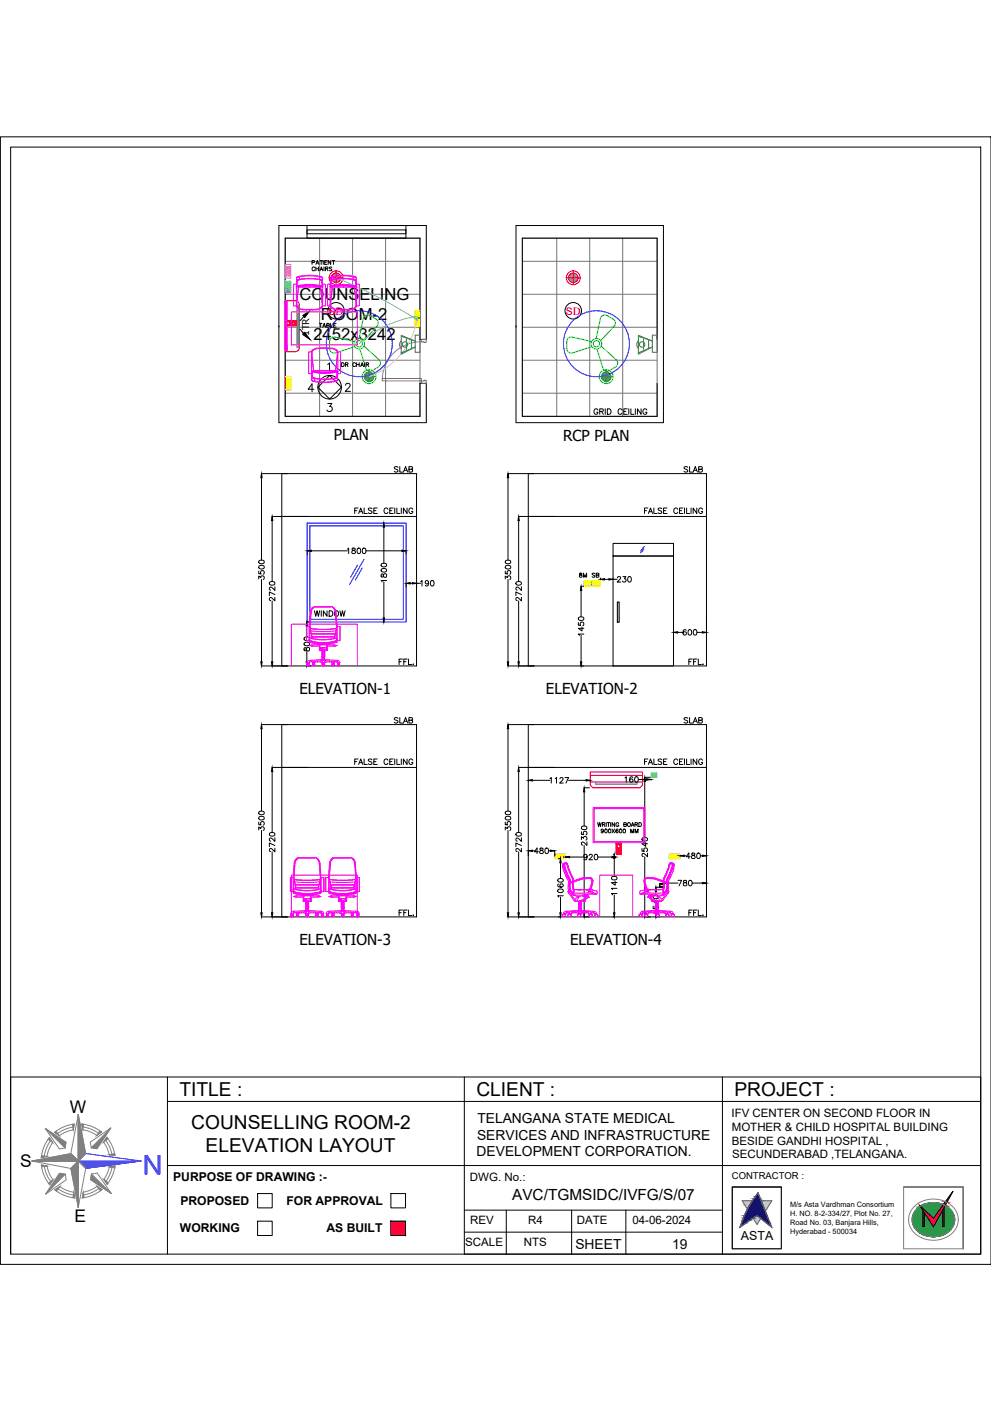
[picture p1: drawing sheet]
<svg xmlns="http://www.w3.org/2000/svg" width="420mm" height="594mm" viewBox="0 0 420 594" stroke-linecap="round" stroke-linejoin="round" font-family="sans-serif">
<defs><g id="words">
<text font-size="11.6" fill="#00f" x="68.8" y="489.9" transform="rotate(180 68.8 489.9)">N</text>
<g font-size="8.1">
<text x="76.1" y="464.8">TITLE :</text>
<text x="202" y="464.8">CLIENT :</text>
<text x="311.4" y="464.8">PROJECT :</text>
<text x="81.1" y="478.6">COUNSELLING ROOM-2</text>
<text x="87.2" y="488.4">ELEVATION LAYOUT</text>
</g>
<g font-size="7.4">
<text x="29.6" y="471.8">W</text>
<text x="8.5" y="495.1">S</text>
<text x="31.7" y="518.3">E</text>
</g>
<g font-size="7.1">
<text x="126.9" y="127.1">COUNSELING</text>
<text x="136" y="135.6">ROOM-2</text>
<text x="132.8" y="144">2452x3242</text>
</g>
<text font-size="6.5" x="217.1" y="509">AVC/TGMSIDC/IVFG/S/07</text>
<g font-size="6.4">
<text x="141.5" y="186.8">PLAN</text>
<text x="238.7" y="186.8">RCP PLAN</text>
<text x="127" y="294.1">ELEVATION-1</text>
<text x="231.5" y="294.1">ELEVATION-2</text>
<text x="127" y="400.6">ELEVATION-3</text>
<text x="241.7" y="400.6">ELEVATION-4</text>
</g>
<g font-size="5.9">
<text x="202.4" y="476.2">TELANGANA STATE MEDICAL</text>
<text x="202.3" y="483.2">SERVICES AND INFRASTRUCTURE</text>
<text x="202.1" y="490.3">DEVELOPMENT CORPORATION.</text>
<text x="244" y="529.6">SHEET</text>
<text x="285" y="529.6">19</text>
</g>
<g font-size="5.7">
<text x="166.2" y="201.4">SLAB</text>
<text x="289.3" y="201.4">SLAB</text>
<text x="166.2" y="308">SLAB</text>
<text x="289.3" y="308">SLAB</text>
<text x="291" y="389.5">FFL.</text>
</g>
<text font-size="5.3" fill="#f0f" x="132.3" y="262.5">WINDOW</text>
<g font-size="5.3">
<text x="168.3" y="282.9">FFL.</text>
<text x="291" y="282.9">FFL.</text>
<text x="149.6" y="325.3">FALSE CEILING</text>
<text x="272.3" y="325.3">FALSE CEILING</text>
<text x="314.1" y="525.8">ASTA</text>
</g>
<g font-size="5.2">
<text x="73.4" y="500.9">PURPOSE OF DRAWING :-</text>
<text x="76.5" y="510.9">PROPOSED</text>
<text x="121.5" y="510.9">FOR APPROVAL</text>
<text x="76.3" y="522.2">WORKING</text>
<text x="138.4" y="522.2">AS BUILT</text>
</g>
<g font-size="4.9">
<text x="134.4" y="140.1">TABLE</text>
<text x="244.8" y="245.9">8M SB</text>
<text x="310.1" y="473.6">IFV CENTER ON SECOND FLOOR IN</text>
<text x="310.2" y="479.4">MOTHER &amp; CHILD HOSPITAL BUILDING</text>
<text x="310.2" y="485.3">BESIDE GANDHI HOSPITAL ,</text>
<text x="310.4" y="491.2">SECUNDERABAD ,TELANGANA.</text>
<text x="199.3" y="500.7">DWG. No.:</text>
<text x="199.3" y="519.1">REV</text>
<text x="223.9" y="519.1">R4</text>
<text x="244.6" y="519.1">DATE</text>
<text x="268.1" y="519.1">04-06-2024</text>
<text x="197.3" y="528.4">SCALE</text>
<text x="222.1" y="528.4">NTS</text>
</g>
<g font-size="4.4" fill="#f00">
<text x="139.3" y="133.4">SD</text>
<text x="239.9" y="133.4">SD</text>
</g>
<g font-size="4">
<text x="131.1" y="142.7" transform="rotate(-90 131.1 142.7)">1TR</text>
<text x="310.3" y="499.9">CONTRACTOR :</text>
</g>
<g font-size="3.1">
<text x="335" y="515.7">H. NO. 8-2-334/27, Plot No. 27,</text>
<text x="335" y="511.9">M/s Asta Vardhman Consortium</text>
<text x="335" y="519.4">Road No. 03, Banjara Hills,</text>
<text x="335" y="523.1">Hyderabad - 500034</text>
</g>
</g></defs>
<!-- layer: ELE-4M UPS P.SB -->
<g fill="none" stroke="#767676" stroke-width=".42">
<path d="M120.9 101h57.2v75.5h-57.2zM120.9 110.8h57.2M135.5 101v75.5M149.5 101v75.5M163.5 101v75.5M221.5 101h57.1v75.5h-57.1zM221.5 110.8h57.1M236.1 101v75.5M250 101v75.5M264 101v75.5M120.9 138.8h57.2M120.9 124.8h57.2"/>
<path d="M221.5 138.8h57.1M221.5 124.8h57.1M120.9 152.8h57.2M221.5 152.8h57.1M120.9 166.7h57.2M221.5 166.7h57.1"/>
</g>
<!-- layer: WALL -->
<path d="M118.2 95.6h62.5v48.3h-2.6v-42.9h-57.2v75.5h57.2v-13.9h2.6v16.6h-62.5zM218.8 95.6h62.5v83.6h-62.5zM118.2 138.6h.1M218.8 138.6h.1M278.6 143.9v-42.9h-57.1v75.5h57.1v-13.9" fill="none" stroke="#000" stroke-width=".42"/>
<!-- layer: Window -->
<path d="M130.2 95.6h41.9v5.4h-41.9zM130.2 97.5h41.9v1.6h-41.9z" fill="none" stroke="#000" stroke-width=".42"/>
<!-- layer: DOOR -->
<path d="M178.7 145a16.3 16.3 0 0 0-16.6 15.5" fill="none" stroke="#5ca1b8" stroke-width=".42"/>
<path d="M178.7 143.9h2v1.1l-.2 .2-1.8-.2zM162.1 160.5h16.6v1h-16.6zM178.7 161.5l1.8-.2 .2 .2v1.1h-2z" fill="none" stroke="#b88a00" stroke-width=".42"/>
<!-- layer: ELE-6M RAW P.SB -->
<path d="M176.4 134.6h1.2v.6h-1.2zM250.6 246.7h.6v1.3h-.6z" fill="none" stroke="#0f0" stroke-width=".42"/>
<!-- layer: ELE-4M RAW P.SB -->
<g fill="none" stroke="#ffbf00" stroke-width=".42">
<path d="M175.7 131.7h2.4v6.9h-2.4zM176.4 132.1h1.2v1.4h-1.2zM176.4 133.8h1.2v.6h-1.2zM176.4 136.2h1.2v.6h-1.2zM176.4 135.4h1.2v.6h-1.2zM176.4 137h1.2v1.1h-1.2zM176.7 137.9h.1M176.8 137.3h.1M176.9 132.6l.1 .2M177 132.8l-.2 .1M177 132.6v.2M177 132.8l-.1 .2"/>
<path d="M177 132.8l.2 .1M177.2 137.5l.2 .1zM177.2 132.8h-.2M247.7 246.3h6.9v2.3h-6.9zM248.1 246.7h1.4v1.3h-1.4zM249.8 246.7h.6v1.3h-.6zM251.4 246.7h.6v1.3h-.6zM252.2 246.7h.6v1.3h-.6zM253 246.7v1.3h1.1v-1.3M253.3 247.6h.1M253.9 247.6h.1"/>
<circle cx="177" cy="132.8" r=".04"/>
<circle cx="177" cy="132.8" r=".45"/>
<circle cx="248.8" cy="247.3" r=".45"/>
</g>
<!-- layer: ELE. 2N0S OF 6-16 UPS SOCKETS -->
<g fill="none" stroke="#dd6ec1" stroke-width=".42">
<path d="M120.9 112.2h2.4v5.7h-2.4zM121.3 115.1h1.6M121.3 113.6h1.6M121.3 113.1h1.6v3.9h-1.6zM121.3 113.7h1.6M121.3 115.7h1.6M121.3 115.6h1.6M121.3 115h1.6M121.5 113.1v.5h1.2l-.1-.5M121.5 115.1v.5h1.1v-.5M121.6 114.3h.3zM121.6 116.3l.3 .1z"/>
<path d="M122.4 114.6l.1 .1M122.5 114.7h.1M122.5 114h.1M122.5 116.8h.1M122.5 116h.1"/>
</g>
<!-- layer: ELE-TEL POINT -->
<g fill="none" stroke="#0ff" stroke-width=".42">
<path d="M120.9 119.2h.1M120.9 119.6l.4-.2-.4 .4M120.9 119.3v.1M120.9 119.2v2.6M120.9 119.2l2.3 1.3M121.1 119.3l-.2 .2M121.4 119.4l-.5 .5M121.4 119.5l-.5 .5M121.9 119.7l-1 1M122 119.8l-1.1 1M122.1 119.8l-1.2 1.1M122.1 119.9l-1.2 1.2"/>
<path d="M122.2 119.9l-1.3 1.3M122.9 119.7h.3v1.6h-.3M120.9 121.3l1.5-1.3-1.5 1.4M120.9 120.5l.9-.8-.9 .9M120.9 120.1l.7-.5-.7 .6M122.5 120.1l-1.6 1.6M122.6 120.1l-1.7 1.7M122.7 120.2l-1.5 1.4M122.7 120.2l-1.2 1.3M122.8 120.2l-1.1 1.1M122.9 120.3l-.9 .9M123 120.3l-.7 .7"/>
<path d="M123 120.4l-.4 .4M123.1 120.5l-.3 .2M123.2 120.5l-2.3 1.3"/>
</g>
<!-- layer: ELE.LAN POINT -->
<path d="M120.9 121.8h2.4v2.4h-2.4zM121.3 122.2h1.6v1.6h-1.6zM121.9 122.7l.5 .4-.5 .1zM122 122.8l.4 .3-.4 .1z" fill="none" stroke="#f0f" stroke-width=".42"/>
<!-- layer: ELE-2NOS OF 6-16 RAW POWER SOCKET -->
<g fill="none" stroke="#ff7f00" stroke-width=".42">
<path d="M120.9 159.6h2.3v5.8h-2.3zM121.3 160.5h1.5v4h-1.5zM121.3 162.5h1.5M121.3 161.9h1.5M121.3 161.8h1.5M121.3 163.9h1.5M121.5 162v.4h1.2l-.1-.4M121.5 164v.4h1.2l-.1-.4M121.6 161.1l.3 .1zM121.6 163.1l.3 .1zM122.4 161.5h.1M122.4 163.5h.1"/>
<path d="M122.4 160.9h.1M122.4 162.9h.1M235.2 362.2h4.5v1.9h-4.5zM235.9 362.6h3.1v1.2h-3.1zM235.9 363.6h.4M236.3 362.7h-.4v.9h.4M236.3 362.6v1.2M236.4 362.6v1.2M236.7 363.4h.1M236.8 362.9h.1M237.2 363.5h.1M237.4 362.6v1.2"/>
<path d="M237.5 362.6v1.2M237.5 362.7h.4v.9h-.4M237.5 363.6h.4M237.9 362.6v1.2M238.3 363.4h.1M238.5 362.9h.1M238.8 363.5h.1M283.8 362.2h4.5v1.9h-4.5zM284.5 362.6h3.1v1.2h-3.1zM284.5 362.7h.4v.9h-.4M284.5 363.6h.4M284.9 362.6v1.2"/>
<path d="M285.3 363.4h.1M285.2 363.5h.1M285.4 362.9h.1M285.7 363.4h.1M285.8 363.5h.1M286 362.6v1.2M286.1 362.6v1.2M286.1 362.7h.4M286.1 363.6h.4M286.5 362.6v1.2M286.6 362.6v1.2M286.9 363.4h.1"/>
<path d="M287.1 362.9h.1M287.3 363.4l.1 .1M287.4 363.5h.1"/>
</g>
<!-- layer: EQP -->
<path d="M120.9 127.6l.7 21v-21zM120.9 127.6l.7 21h-.7z" fill="#f0f" stroke="#f0f" stroke-width=".42"/>
<!-- layer: M HVAC HIGH WALL UNIT -->
<path d="M126.9 147.3l-.2 .9-1.1 .9-4.7 .1v-21.7l4.7 .1 .8 .4 .5 .9v18.4" fill="none" stroke="#f00" stroke-width=".42"/>
<path d="M125.9 129.3v18M126.1 129.3v18M126.3 129.3v18M126.6 129.3v18M126.8 129.3v18" fill="none" stroke="#808080" stroke-width=".42"/>
<path d="M128.4 133.8l3.1-2.1-2.3 3zM129.2 141l2.3 3-3.1-2.1z" fill="#000" stroke="#000" stroke-width=".42"/>
<path d="M127.2 139.6l1.6 1.8M128.8 134.2l-1.6 1.8" fill="none" stroke="#000" stroke-width=".42"/>
<!-- layer: ELE-1 NO 6-16A RAW POWER SOCKET -->
<g fill="none" stroke="#f00" stroke-width=".42">
<path d="M120.9 135.9h2.3v2.3h-2.3zM121.3 136.4h1.5v1.3h-1.5zM121.5 136.4v1.3M122.7 136.4v1.3M123.2 135.9h2.4v2.3h-2.4zM123.7 136.4h1.5v1.3h-1.5zM124 137l.2 .1zM124.8 137.4h.1M124.6 136.6l.2 .2zM261.2 359.9h2.2v2.3h-2.2zM261.2 357.6h2.2v2.3h-2.2zM261.7 358h1.3v1.5h-1.3z"/>
<path d="M261.7 358.2h1.2M261.7 359.3h1.2M261.7 360.3h1.3v1.5h-1.3zM261.9 361.3l.2 .2zM262.3 360.6v.3zM262.6 361.4h.1"/>
</g>
<!-- layer: ELE-6A AC SOCKET -->
<g fill="none" stroke="#00ceb6" stroke-width=".42">
<path d="M120.9 120.8h2.4v3h-2.4zM121.3 121.9h1.6M121.3 121.4h1.6v1.9h-1.6zM121.3 122h1.6M121.5 121.4v.4h1.2v-.4M121.6 122.6h.3zM122.3 122.2l.2 .2zM122.5 123h.1M122.6 121.4v.4M276.1 327.8h2.3v1.8h-2.3zM276.5 328.1h1.5v1.2h-1.5zM276.7 329h.1"/>
<path d="M277.1 328.5h.1M277.2 328.9h.1M277.5 328.1v1.2M277.6 329.1h.4M277.6 328.2h.4"/>
</g>
<!-- layer: ELE-12W LED -->
<g fill="none" stroke="#f00" stroke-width=".42">
<path d="M139.6 117.8h5.8M142.5 114.9v5.8M240.1 117.8h5.9M243 114.9v5.8"/>
<circle cx="142.5" cy="117.8" r="2"/>
<circle cx="142.5" cy="117.8" r="2.94"/>
<circle cx="243" cy="117.8" r="2"/>
<circle cx="243" cy="117.8" r="2.94"/>
</g>
<g fill="none" stroke="#989898" stroke-width=".42">
<path d="M140.5 117.7l2.1 2.1M140.5 117.8l2 2M140.5 117.9l1.9 1.9M140.5 117.6l2.2 2.2M140.5 117.5l2.3 2.3M140.5 118.1l1.7 1.7M140.6 118.3l1.4 1.4M140.6 117.3l2.4 2.4-2.4-2.3M140.6 118.5l1.2 1.2M140.6 117.1l2.6 2.6M140.7 117l2.6 2.6M140.8 118.9l.6 .6"/>
<path d="M140.9 116.6l2.8 2.8M141 116.5l2.8 2.8M141.2 116.3l2.7 2.9M141.3 116.2l2.8 2.8M141.4 116.2l2.7 2.7M141.8 115.9l2.5 2.7M141.9 115.9l2.5 2.5M142.3 115.8l2.2 2.2M142.4 115.8l2.1 2.1M142.6 115.8l1.9 1.9M142.7 115.8l1.8 1.8M142.9 115.8l1.6 1.6"/>
<path d="M143.1 115.9l1.3 1.3M143.2 115.9l1.2 1.2M143.5 119.5l-2.7-2.7 2.7 2.7M143.7 116.2l.4 .4M144.3 118.7l-2.8-2.7 2.7 2.8M144.4 118.2l-2.3-2.4 2.3 2.5M241 117.7l2.1 2.1M241 117.9l1.9 1.9M241.1 117.6l2.1 2.2M241.1 118.1l1.7 1.7M241.1 117.4l2.3 2.4M241.1 117.4l2.4 2.3"/>
<path d="M241.1 118.3l1.4 1.4M241.1 117.3l2.5 2.4M241.2 118.5l1.2 1.2M241.2 117.1l2.5 2.6M241.2 117l2.6 2.6M241.2 118.6l1 1M241.3 116.8l2.6 2.8M241.4 116.7l2.7 2.8M241.6 116.4l2.8 2.8-2.8-2.7M241.7 116.4l2.8 2.8M241.8 116.3l2.9 2.6M242 116.1l2.7 2.8"/>
<path d="M242 116.1l2.8 2.7M242.3 115.9l2.6 2.6M242.4 115.9l2.5 2.6M242.5 115.9l2.4 2.5M242.5 115.9l2.5 2.4M242.8 115.8l2.2 2.2-2.3-2.2M243 115.8l2 2M243.1 115.8l1.9 1.9M243.2 115.8l1.8 1.8M243.3 115.8l1.7 1.7M243.5 115.8l1.5 1.6M243.6 115.9l1.4 1.3"/>
<path d="M243.9 116l.9 .9M244.2 116.2l.5 .4M244.3 119.4l-2.8-2.8 2.7 2.8M244.9 118.6l-2.7-2.6 2.6 2.7"/>
</g>
<!-- layer: ELE-12W UPS LIGHT -->
<g fill="none" stroke="#0f0" stroke-width=".42">
<path d="M153.5 159.7h5.9M156.5 156.8v5.9M254.1 159.7h5.9M257 156.8v5.9"/>
<circle cx="156.5" cy="159.7" r="2"/>
<circle cx="156.5" cy="159.7" r="2.94"/>
<circle cx="257" cy="159.7" r="2"/>
<circle cx="257" cy="159.7" r="2.94"/>
</g>
<g fill="none" stroke="#808080" stroke-width=".42">
<path d="M154.5 159.7l2.1 2M154.5 159.9l1.8 1.8M154.5 160l1.7 1.7M154.6 159.2l2.4 2.5-2.5-2.4M154.6 159.1l2.6 2.5M154.6 159l2.6 2.6M154.7 158.8l2.7 2.7M154.7 158.8l2.8 2.7M154.8 158.7l2.7 2.7M154.8 158.6l2.8 2.8M155 158.5l2.6 2.9M155.1 158.3l2.8 2.9-2.9-2.8"/>
<path d="M155.1 158.3l2.9 2.8M155.2 158.2l2.8 2.8M155.6 157.9l2.7 2.7M155.9 157.8l2.5 2.5M156.2 157.8l2.3 2.2M156.4 157.7l2.1 2.1-2.2-2.1M156.5 157.7l2 2M156.6 157.8l1.9 1.8M156.8 157.8l1.7 1.7M156.9 157.8l1.5 1.5M157 157.8l1.4 1.4M157.2 157.9l1.1 1.1"/>
<path d="M157.4 158l.9 .8M157.7 158.1l.4 .5M255 159.7l2.1 2M255 159.8l2 1.9M255 159.6l2.2 2.1M255 159.9l1.9 1.8M255 160l1.8 1.7M255.1 159.4l2.3 2.3M255.1 159.3l2.4 2.4M255.1 159.1l2.6 2.5M255.2 159l2.6 2.6M255.2 158.8l2.7 2.7"/>
<path d="M255.3 158.8l2.7 2.7M255.4 158.6l2.7 2.8M255.4 158.5l2.8 2.8M255.5 158.5l2.8 2.8M255.6 158.3l2.8 2.9M255.7 158.2l2.8 2.9M255.8 158.2l2.8 2.8M255.9 158.1l2.8 2.8-2.9-2.7M256 158l2.7 2.8M256.1 158l2.7 2.7M256.2 157.9l2.6 2.7M256.3 157.9l2.6 2.6"/>
<path d="M256.4 157.8l2.5 2.5M256.5 157.8l2.5 2.4M256.7 157.8l2.3 2.3M256.8 157.8l2.2 2.2M256.9 157.7l2.1 2.2M257.1 157.7l1.9 2M257.3 157.8l1.7 1.7M257.4 157.8l1.6 1.5M257.6 157.8l1.3 1.4M257.9 158l.9 .8M258.2 158.1l.4 .5M154.5 160.1l1.6 1.6"/>
<path d="M154.6 160.3l1.4 1.4M154.6 160.4l1.2 1.2M154.8 160.8l.6 .6M156.7 161.7l-2.2-2.2 2.2 2.2M158.1 160.9l-2.8-2.8 2.8 2.8M158.2 160.7l-2.7-2.7 2.7 2.8M158.3 160.5l-2.6-2.6 2.6 2.7M158.4 160.2l-2.3-2.4 2.3 2.4M255.1 160.1l1.5 1.6M255.1 160.3l1.4 1.4M255.1 160.4l1.3 1.2M255.2 160.6l1 .9"/>
<path d="M255.3 160.8l.6 .6"/>
</g>
<!-- layer: FA-BELOW SMOKE DERECTOR -->
<g fill="none" stroke="#000" stroke-width=".42">
<circle cx="142.5" cy="131.8" r="3.5"/>
<circle cx="243" cy="131.8" r="3.5"/>
</g>
<!-- layer: ELE-1200MM CEILINGFAN -->
<g fill="none" stroke="#0f0" stroke-width=".42">
<path d="M150.3 144.8l-8.2-1.8a1.96 1.96 0 0 0-2.4 1.9v2.9a1.95 1.95 0 0 0 2.6 1.8l8.1-2.6M152.2 143.5l1.8-8.4a1.96 1.96 0 0 1 2.9-1.3l2.5 1.5a1.96 1.96 0 0 1 .5 3l-5.7 6.2M152.6 148l2.4 8a1.96 1.96 0 0 0 2.9 1.1l2.5-1.4M154.3 146.8l6.4 5.7a1.96 1.96 0 0 1-.3 3.1M250.8 144.8l-8.2-1.8a1.96 1.96 0 0 0-2.3 1.9v2.9a1.96 1.96 0 0 0 2.5 1.8l8.2-2.6M252.8 143.5l1.7-8.4a1.96 1.96 0 0 1 2.9-1.3l2.5 1.5a1.96 1.96 0 0 1 .5 3l-5.7 6.2M253.1 148l2.5 8a1.96 1.96 0 0 0 2.8 1.1l2.5-1.4M254.9 146.8l6.3 5.7a1.96 1.96 0 0 1-.3 3.1"/>
<circle cx="152.3" cy="145.8" r="2.25"/>
<circle cx="152.3" cy="145.8" r="1.34"/>
<circle cx="252.9" cy="145.8" r="2.25"/>
<circle cx="252.9" cy="145.8" r="1.34"/>
</g>
<g fill="none" stroke="#00f" stroke-width=".42">
<circle cx="152.3" cy="145.8" r="14"/>
<circle cx="252.9" cy="145.8" r="14"/>
</g>
<!-- layer: ELE-LIGHTING WIRING -->
<path d="M142.5 117.8a203.1 203.1 0 0 1 34.5 17.9M177 134.1a47.2 47.2 0 0 0-24.7 11.7" fill="none" stroke="#63d7b6" stroke-width=".42"/>
<path d="M177 134.9a31.9 31.9 0 0 1-20.5 24.8" fill="none" stroke="#debad0" stroke-width=".42"/>
<!-- layer: LV.CC CEMARA -->
<g fill="none" stroke="#709500" stroke-width=".42">
<path d="M170.1 144.5a2.33 2.33 0 0 0 0 3.3M170.1 142.6l5.9 2-5.9-2.4v8l6-3.1-6 2.5M172.3 143.8v4.4M174.5 144.3v3.2M176 142.1h2.1v7.3h-2.1zM270.7 144.5a2.33 2.33 0 0 0-.1 3.3M270.7 142.6l5.9 2-5.9-2.4-.1 8 6-3.1-6 2.5M272.8 143.8l.1 4.4M275 144.3v3.2M276.6 142.1h2v7.3h-2z"/>
<circle cx="171.7" cy="146.1" r="1.15"/>
<circle cx="272.2" cy="146.1" r="1.15"/>
</g>
<!-- layer: ELE-SOCKET NMBERING -->
<g fill="none" stroke="#000" stroke-width=".42">
<path d="M253.5 173.9a.86 .86 0 0 0-1-.6 .86 .86 0 0 0-.7 .9v.6a.84 .84 0 0 0 .9 .9 .84 .84 0 0 0 .8-.9h-.6M254.3 174.5l1.3-.1 .1-.8-1.4-.2v2.3M255 174.5l.8 1.2M256.6 173.4v2.3M257.5 173.4h.8a1.25 1.25 0 0 1 .8 1.1 1.25 1.25 0 0 1-.8 1.2h-.8zM263.7 173.9a.85 .85 0 0 0-1-.6 .85 .85 0 0 0-.7 .9v.6a.85 .85 0 0 0 .7 .9 .85 .85 0 0 0 1-.6M264.5 174.5h.9M265.9 173.4h-1.4v2.3h1.4M266.6 173.4v2.3M267.5 173.4v2.3h1.3M269.4 173.4v2.3M271.8 173.4v2.3l-1.5-2.3v2.3"/>
<path d="M274.2 173.9a.86 .86 0 0 0-.9-.6 .86 .86 0 0 0-.7 .9v.6a.83 .83 0 0 0 .8 .9 .83 .83 0 0 0 .8-.9h-.5M150.4 216.5h.9M151.8 215.4h-1.4v2.3M152.1 217.7l.8-2.3 .9 2.3M152.4 217h1.1M154.4 215.4v2.3h1.3M157.7 215.8l-.5-.4-1 .4 .2 .5 1.3 .8v.3l-.5 .3-1-.3M158.5 216.5h.9M159.9 215.4h-1.4v2.3h1.4M164.5 216a.86 .86 0 0 0-1-.6 .86 .86 0 0 0-.7 .9v.6a.86 .86 0 0 0 .7 .9 .86 .86 0 0 0 1-.6M165.3 216.5h.8M166.7 215.4h-1.4v2.3h1.4"/>
<path d="M167.4 215.4v2.3M168.3 215.4v2.3h1.3M170.1 215.4v2.3M172.6 215.4v2.3l-1.6-2.3v2.3M175 216a.85 .85 0 0 0-1-.6 .85 .85 0 0 0-.6 .9v.6a.83 .83 0 0 0 .8 .9 .83 .83 0 0 0 .8-.9h-.5M273.2 216.5h.9M274.7 215.4h-1.5v2.3M274.9 217.7l.9-2.3 .9 2.3M275.2 217h1.1M277.2 215.4v2.3h1.4M280.6 215.8l-.6-.4-1 .4 .2 .5 1.4 .8v.3l-.6 .3-1-.3M281.3 216.5h.9"/>
<path d="M282.8 215.4h-1.5v2.3h1.5M287.3 216a.85 .85 0 0 0-.9-.6 .85 .85 0 0 0-.7 .9v.6a.85 .85 0 0 0 .7 .9 .85 .85 0 0 0 .9-.6M288.1 216.5h.9M289.6 215.4h-1.5v2.3h1.5M290.2 215.4v2.3M291.1 215.4v2.3h1.3M293 215.4v2.3M295.4 215.4v2.3l-1.5-2.3v2.3M297.9 216a.86 .86 0 0 0-1-.6 .86 .86 0 0 0-.7 .9v.6a.83 .83 0 0 0 .8 .9 .83 .83 0 0 0 .9-.9h-.6M253.4 348.8l.4 1.7 .4-1.7 .3 1.7 .4-1.7M255.4 349.6l.9-.1 .1-.5-1-.2v1.7M255.8 352.1a.51 .51 0 0 1-.7 .4 .51 .51 0 0 1-.2-.8 .51 .51 0 0 1 .8 .1l-.1 1.3-.7-.2"/>
<path d="M255.9 349.6l.6 .9M257 348.8v1.7M257.4 348.8h1.1M258 348.8v1.7M258.9 348.8v1.7M259.5 351.5l1.1 1.7M260.6 351.5l-1.1 1.7M260.6 348.8v1.7l-1.1-1.7v1.7M262 351.8v-.2a.71 .71 0 0 0-1 .7 .71 .71 0 0 0 1 .6 .51 .51 0 0 0-.2-.7 .51 .51 0 0 0-.7 .4M262.3 349.2a.6 .6 0 0 0-.7-.4 .6 .6 0 0 0-.5 .6v.4a.58 .58 0 0 0 .6 .7 .58 .58 0 0 0 .6-.7h-.4M264.5 349.6l.9-.1 .1-.5-1-.2v1.7l1-.2 .1-.4-.4-.3M267.4 353.2v-1.7l.6 1.7 .6-1.7v1.7"/>
<path d="M267.6 350.5l.6-1.7 .6 1.7M267.8 349.9h.8M269.2 349.6l1-.1 .1-.4-1.1-.3v1.7M269.3 353.2v-1.7l.6 1.7 .6-1.7v1.7M269.8 349.6l.5 .9M270.9 348.8h.5a.87 .87 0 0 1 .6 .8 .87 .87 0 0 1-.6 .9h-.5zM280.3 375.9l.1 .2M280.4 374.9h.4M280.4 374.8h.4M280.4 375.9l.3 .2M280.7 375.9l-.3 .2M169.2 387h.9"/>
<path d="M170.6 385.9h-1.4v2.3M171.2 387h.9M172.6 385.9h-1.4v2.3M173.2 385.9v2.3h1.3M175.1 388.1h.2z"/>
<circle cx="256.9" cy="352.3" r=".75"/>
<circle cx="258.5" cy="352.3" r=".75"/>
<circle cx="263.1" cy="352.3" r=".75"/>
<circle cx="264.7" cy="352.3" r=".75"/>
<circle cx="266.7" cy="349.6" r=".75"/>
</g>
<!-- layer: 0 -->
<g fill="none" stroke="#000" stroke-width=".42">
<path d="M.2 58h420v478.1h-420zM4.5 62.4h411.3v469.4h-411.3zM138.9 154.5l.8-.6v3.4M133.1 165.1h-2.4l1.6-2.3v3.4M134.8 164.2l5-5 5 5-5 5zM138.9 171.1h1.8l-1 1.3a1.13 1.13 0 0 1 .9 1.8 1.13 1.13 0 0 1-2-.4M146.5 163.4l.3-.7 1-.1 .5 .3 .2 .6-2.1 2.5h2.2M261.7 255.3h.8v8.5h-.8zM196.9 456.7v75.1h218.9M415.8 456.7h-411.3v75.1M331.2 503.3h-20.7v26.2h20.7M383.1 503.3h25.3v26.2"/>
<path d="M310.5 529.4v-26.1h20.8v26.1"/>
<circle cx="139.8" cy="164.2" r="5"/>
</g>
<!-- layer: MEP_HVAC_RA_DUCT -->
<path d="M119.5 200.8h57.1v81.6h-57.1zM119.5 219h57.1M224 200.8h75.5v81.6h-75.5zM224 219h75.5M259.9 235.8h25.6v46.6h-25.6zM259.9 230.4h25.6v5.4h-25.6zM119.5 307.3h57.1v81.5h-57.1zM224 307.3h75.5v81.5h-75.5zM119.5 325.4h57.1M224 325.4h75.5" fill="none" stroke="#000" stroke-width=".42"/>
<!-- layer: ELE-4M UPS P.SB -->
<g fill="none" stroke="#000" stroke-width=".42">
<path d="M110.8 200.8h11.1M110.9 202.6v34.9M115.3 219h15.4M215.4 200.8h11M215.4 202.6v34.9M219.9 219h15.3M109.8 237.8a1.16 1.16 0 0 1 1.4-.4 1.16 1.16 0 0 1 .7 1.3 1.16 1.16 0 0 1-1.4 .5 1.16 1.16 0 0 1-.7-1.4zM115.4 220.7v25.9M130.2 233.5v1.5M132 233.6h15.3M147.3 232.9l.5-.5v2.3M149.4 232.5v.7l1 .3 .3 .5a.78 .78 0 0 1-.8 .8 .78 .78 0 0 1-.7-.8l1.4-1-.1-.5z"/>
<path d="M151.7 232.5a1.15 1.15 0 0 1 1.4 .9 1.15 1.15 0 0 1-.8 1.3l-.8-.4-.1-.9zM153.9 232.5a1.15 1.15 0 0 1 1.4 .9 1.15 1.15 0 0 1-.8 1.3l-.8-.4-.1-.9zM155.2 233.6h15.2M161.7 239.2a1.16 1.16 0 0 1 1.4-.5 1.16 1.16 0 0 1 .7 1.4 1.16 1.16 0 0 1-1.4 .4 1.16 1.16 0 0 1-.7-1.3zM162.4 221.8h.4M162.7 223.5v15.3M172.2 233.5v1.5M214.3 237.8a1.16 1.16 0 0 1 1.5-.4 1.16 1.16 0 0 1 .6 1.3 1.16 1.16 0 0 1-1.4 .5 1.16 1.16 0 0 1-.7-1.4zM219.9 220.7v25.9M109.7 245.5v-1.2l.9 .6a.77 .77 0 0 1 1.2-.5 .77 .77 0 0 1-.2 1.3M109.7 242.2v1.1l1 .1a.82 .82 0 0 1 0-1.3 .82 .82 0 0 1 1.2 .2 .82 .82 0 0 1-.3 1.2M109.8 240.1a1.16 1.16 0 0 1 1.4-.5 1.16 1.16 0 0 1 .7 1.3 1.16 1.16 0 0 1-1.4 .5 1.16 1.16 0 0 1-.7-1.3z"/>
<path d="M110.9 245.7v34.9M114.3 246.9a1.16 1.16 0 0 1 1.5-.4 1.16 1.16 0 0 1 .6 1.3 1.16 1.16 0 0 1-1.4 .5 1.16 1.16 0 0 1-.7-1.4zM115.4 254.8v25.8M116.5 253.2v1.6l-1.8-1.4-.5 .8 .6 .5M116.5 252.1l-2.3-1.1v1.6M116.5 248.8v1.6l-1.8-1.5-.5 .9 .6 .5M161.7 243.5v1.1l.4 .1 1-1.4a.78 .78 0 0 1 .8 .7 .78 .78 0 0 1-.8 .8l-.4-.3-.3-1zM161.7 241.4a1.16 1.16 0 0 1 1.4-.5 1.16 1.16 0 0 1 .7 1.4 1.16 1.16 0 0 1-1.4 .4 1.16 1.16 0 0 1-.7-1.3zM162.7 246.7v15.3M163.9 246.2h-2.3l.4 .5M172.2 247.3v1.8M173.9 247.3h1"/>
<path d="M176.6 247.3v1.8M176.6 247.3h1.8M178.4 246.6l.5-.4v2.3M181.7 246.9a.72 .72 0 0 1-1 .7 .72 .72 0 0 1-.3-1.2 .72 .72 0 0 1 1.2 .1l.1 .4a1.1 1.1 0 0 1-.9 1.6l-.4-.3M182.8 246.3a1.14 1.14 0 0 1 1.4 .8 1.14 1.14 0 0 1-.8 1.4l-.8-.4-.1-.9zM214.2 245.5v-1.2l.9 .6a.77 .77 0 0 1 1.3-.5 .77 .77 0 0 1-.3 1.3M214.2 242.2v1.1l1 .1a.82 .82 0 0 1 0-1.3 .82 .82 0 0 1 1.2 .2 .82 .82 0 0 1-.3 1.2M214.3 240.1a1.16 1.16 0 0 1 1.5-.5 1.16 1.16 0 0 1 .6 1.3 1.16 1.16 0 0 1-1.4 .5 1.16 1.16 0 0 1-.7-1.3zM215.4 245.7v34.9M218.8 246.9a1.16 1.16 0 0 1 1.5-.4 1.16 1.16 0 0 1 .6 1.3 1.16 1.16 0 0 1-1.4 .5 1.16 1.16 0 0 1-.7-1.4zM219.9 254.8v25.8M221.1 253.2v1.6l-1.9-1.4-.5 .8 .6 .5"/>
<path d="M221.1 252.1l-2.4-1.1v1.6M221.1 248.8v1.6l-1.9-1.5-.5 .9 .6 .5M246.3 248.6h1.2M246.4 250.3v11.2M256.3 245.7h1.9M259.9 245.1v.5M259.9 245.7h1.8M261.8 245.1l.4-.6 .9 .4-1.4 1.9h1.5M264.1 244.5h1.2l-.6 .9a.78 .78 0 0 1 .5 1.2 .78 .78 0 0 1-1.3-.2M266.4 244.6a1.14 1.14 0 0 1 1.4 .8 1.14 1.14 0 0 1-.8 1.4l-.8-.4-.1-.9zM129 274.7v1.1l.5 .2 1-1.5a.78 .78 0 0 1 .8 .8 .78 .78 0 0 1-.8 .8l-.5-.4-.3-1zM129 272.6a1.16 1.16 0 0 1 1.5-.4 1.16 1.16 0 0 1 .6 1.3 1.16 1.16 0 0 1-1.4 .5 1.16 1.16 0 0 1-.7-1.4z"/>
<path d="M129 270.4a1.16 1.16 0 0 1 1.5-.4 1.16 1.16 0 0 1 .6 1.3 1.16 1.16 0 0 1-1.4 .4 1.16 1.16 0 0 1-.7-1.3zM130 263.7h1.8M130.1 265.5v4.6M130.1 276.1v4.5M162.4 263.7h.4M245.2 264v1.1l1 .1a.82 .82 0 0 1 0-1.2 .82 .82 0 0 1 1.2 .1 .82 .82 0 0 1-.3 1.2M245.3 261.9a1.16 1.16 0 0 1 1.4-.5 1.16 1.16 0 0 1 .7 1.4 1.16 1.16 0 0 1-1.4 .4 1.16 1.16 0 0 1-.7-1.3zM246.4 269.4v11.2M246.8 265.9v1.6l-1.6-1.1h2.3M247.5 268.9h-2.3l.4 .5M285.5 261.9v6.3M287.3 268.2h2.3"/>
<path d="M290.9 267.3l-.1-.2a1.15 1.15 0 0 0-1.4 .8 1.15 1.15 0 0 0 .9 1.4 .72 .72 0 0 0 .7-.6 .72 .72 0 0 0-.6-.8 .72 .72 0 0 0-.8 .6M292 267.1a1.15 1.15 0 0 1 1.4 .8 1.15 1.15 0 0 1-.8 1.4l-.8-.4-.1-.9zM294.3 267.1a1.15 1.15 0 0 1 1.3 .8 1.15 1.15 0 0 1-.8 1.4l-.8-.4-.1-.9zM295.5 268.2h2.3M299.5 261.9v6.3M110.8 282.4h11.1M130 282.4h1.8M215.4 282.4h11M246.3 282.4h1.2M110.8 307.3h11.1M110.9 309v34.9M215.4 307.3h11"/>
<path d="M215.4 309v34.9M115.3 325.4h15.4M115.4 327.2v25.8M219.9 325.4h15.3M219.9 327.2v25.8M224 330.9v.4M225.7 330.9h7.5M233.2 330.2l.5-.5v2.4M235.4 330.2l.6-.5v2.4M237.4 330.3l.4-.6 .9 .5-1.4 1.9h1.5M239.5 329.7h1.6l-1.2 2.4M241.1 330.9h7.4"/>
<path d="M247.6 334.1h2.3M247.7 335.8v14.4M250.2 330.9v.4M265 329.8l.5-.4v2.3M268.3 329.7l-.1-.2a1.15 1.15 0 0 0-1.4 .8 1.15 1.15 0 0 0 .8 1.4 .72 .72 0 0 0 .8-.7 .72 .72 0 0 0-.7-.7 .72 .72 0 0 0-.7 .6M269.4 329.5a1.15 1.15 0 0 1 1.4 .8 1.15 1.15 0 0 1-.8 1.4l-.8-.4-.1-.9zM270.6 330.5h1.8M272.4 330.6v.2M273.3 329.6h2.4M273.4 331.4v23.7M274.1 330.5h.3M276.1 330.6v.2"/>
<path d="M109.7 351.9v-1.2l.9 .7a.78 .78 0 0 1 1.2-.6 .78 .78 0 0 1-.2 1.3M109.7 348.6v1.1l1 .1a.82 .82 0 0 1 0-1.2 .82 .82 0 0 1 1.2 .1 .82 .82 0 0 1-.3 1.2M109.8 346.5a1.16 1.16 0 0 1 1.4-.5 1.16 1.16 0 0 1 .7 1.4 1.16 1.16 0 0 1-1.4 .4 1.16 1.16 0 0 1-.7-1.3zM109.8 344.3a1.16 1.16 0 0 1 1.4-.5 1.16 1.16 0 0 1 .7 1.3 1.16 1.16 0 0 1-1.4 .5 1.16 1.16 0 0 1-.7-1.3zM110.9 352.1v35M114.3 353.3a1.16 1.16 0 0 1 1.5-.4 1.16 1.16 0 0 1 .6 1.3 1.16 1.16 0 0 1-1.4 .5 1.16 1.16 0 0 1-.7-1.4zM116.5 359.7v1.5l-1.8-1.4-.5 .9 .6 .4M116.5 358.6l-2.3-1.1v1.5M116.5 355.2v1.6l-1.8-1.5-.5 .9 .6 .5M214.2 351.9v-1.2l.9 .7a.78 .78 0 0 1 1.3-.6 .78 .78 0 0 1-.3 1.3M214.2 348.6v1.1l1 .1a.82 .82 0 0 1 0-1.2 .82 .82 0 0 1 1.2 .1 .82 .82 0 0 1-.3 1.2M214.3 346.5a1.16 1.16 0 0 1 1.5-.5 1.16 1.16 0 0 1 .6 1.4 1.16 1.16 0 0 1-1.4 .4 1.16 1.16 0 0 1-.7-1.3z"/>
<path d="M214.3 344.3a1.16 1.16 0 0 1 1.5-.5 1.16 1.16 0 0 1 .6 1.3 1.16 1.16 0 0 1-1.4 .5 1.16 1.16 0 0 1-.7-1.3zM215.4 352.1v35M218.8 353.3a1.16 1.16 0 0 1 1.5-.4 1.16 1.16 0 0 1 .6 1.3 1.16 1.16 0 0 1-1.4 .5 1.16 1.16 0 0 1-.7-1.4zM221.1 359.7v1.5l-1.9-1.4-.5 .9 .6 .4M221.1 358.6l-2.4-1.1v1.5M221.1 355.2v1.6l-1.9-1.5-.5 .9 .6 .5M229 359.7v.7l1 .3 .4 .5a.78 .78 0 0 1-.8 .8 .78 .78 0 0 1-.8-.8l1.4-1-.1-.5zM231.4 359.7a1.14 1.14 0 0 1 1.3 .9 1.14 1.14 0 0 1-.8 1.3l-.8-.4-.1-.9zM246.5 356v-1.2l.9 .7a.78 .78 0 0 1 1.2-.6 .78 .78 0 0 1-.2 1.3M246.5 352.7v1.1l1 .1a.82 .82 0 0 1 0-1.2 .82 .82 0 0 1 1.2 .1 .82 .82 0 0 1-.3 1.2M246.6 350.6a1.16 1.16 0 0 1 1.4-.5 1.16 1.16 0 0 1 .7 1.4 1.16 1.16 0 0 1-1.4 .4 1.16 1.16 0 0 1-.7-1.3zM247.7 358.5v28.6"/>
<path d="M248.8 356.9v1.6l-1.8-1.5-.5 .9 .6 .5M272.2 359.8v1.1l1 .1a.82 .82 0 0 1 0-1.3 .82 .82 0 0 1 1.2 .2 .82 .82 0 0 1-.3 1.2M272.3 355.4a1.16 1.16 0 0 1 1.4-.4 1.16 1.16 0 0 1 .7 1.3 1.16 1.16 0 0 1-1.4 .5 1.16 1.16 0 0 1-.7-1.4zM273.7 357.2v1.7l-1.5-1.1h2.3M115.4 361.2v25.9M219.9 361.2v25.9M224 360.7v2.2M225.7 360.8h.9M228.2 361.2h-1.6l1.1-1.6v2.3M232.6 360.8h.8M235.2 360.7v2.2M236.6 377.3a1.16 1.16 0 0 1 1.4-.5 1.16 1.16 0 0 1 .7 1.4 1.16 1.16 0 0 1-1.4 .4 1.16 1.16 0 0 1-.7-1.3z"/>
<path d="M236.6 372.9a1.16 1.16 0 0 1 1.4-.5 1.16 1.16 0 0 1 .7 1.3 1.16 1.16 0 0 1-1.4 .5 1.16 1.16 0 0 1-.7-1.3zM236.7 364.1h1M236.8 374.8l-.2 .2a1.14 1.14 0 0 0 .8 1.3 1.14 1.14 0 0 0 1.4-.8 .72 .72 0 0 0-.7-.8 .72 .72 0 0 0-.7 .7 .72 .72 0 0 0 .6 .8M237.6 365.9v6.6M238.8 379.8h-2.3l.4 .6M239.7 363.4v.1M241.5 363.4h6M248.9 363a.72 .72 0 0 1-1 .6 .72 .72 0 0 1-.3-1.1 .72 .72 0 0 1 1.2 .1l.1 .4a1.09 1.09 0 0 1-.9 1.6l-.4-.3M249.8 362.8l.4-.5 .9 .4-1.4 1.9h1.5M252.2 362.4a1.14 1.14 0 0 1 1.4 .8 1.14 1.14 0 0 1-.8 1.4l-.8-.5-.1-.8zM253.5 363.4h5.9M259.4 371.9a1.16 1.16 0 0 1 1.4-.4 1.16 1.16 0 0 1 .7 1.3 1.16 1.16 0 0 1-1.4 .5 1.16 1.16 0 0 1-.7-1.4z"/>
<path d="M260 362.2h.4M260.4 364v7.6M260.4 379.5v7.6M260.8 373.7v1.7l-1.5-1.1h2.3M261.2 363.4v.1M261.6 378.9h-2.3l.4 .6M261.6 376.7h-2.3l.4 .5M273.4 363.3v23.8M274.5 361.8v1.5l-1.9-1.4-.4 .9 .5 .4M277 379.9a1.16 1.16 0 0 1 1.5-.5 1.16 1.16 0 0 1 .6 1.3 1.16 1.16 0 0 1-1.4 .5 1.16 1.16 0 0 1-.7-1.3zM278.1 376.2h1.5M278.1 378v1.5"/>
<path d="M279.7 374.6h1.7v1.6h-1.7zM279.7 374.6l.1 .1M279.8 374.7h1.5v1.5h-1.5zM279.8 376.2h-.1M280 375.9l1.1 .2zM280 374.8l1.1 .1zM281.3 376.2h.1M281.4 374.6l-.1 .1M281.4 374.4v.7M283.1 374.5h4.3M287.4 373.3h1.6l-1.1 2.3M288.3 362.9h.1"/>
<path d="M289.9 373.4v.7l1 .3 .3 .4a.78 .78 0 0 1-.8 .9 .78 .78 0 0 1-.7-.9l1.4-1-.1-.4zM290.1 362.9h.8M292.2 373.4a1.14 1.14 0 0 1 1.4 .8 1.14 1.14 0 0 1-.8 1.4l-.8-.4-.1-.9zM292.6 363.3h-1.7l1.1-1.6v2.4M293.4 361.8v.7l1 .3 .3 .5a.78 .78 0 0 1-.8 .8 .78 .78 0 0 1-.7-.8l1.4-1-.1-.5zM293.4 374.5h4.4M295.7 361.8a1.14 1.14 0 0 1 1.4 .9 1.14 1.14 0 0 1-.8 1.4l-.8-.5-.1-.9zM296.9 362.9h.9M299.5 362.9h.1M299.5 374.4v.7M110.8 388.8h11.1M215.4 388.8h11"/>
<path d="M236.7 388.8h1M237.6 380.4v6.7M247.6 388.8h2.3M260 388.8h.5M273.3 388.8h2.4M276.9 384.2v1.1l1 .1a.82 .82 0 0 1 0-1.2 .82 .82 0 0 1 1.2 .1 .82 .82 0 0 1-.3 1.2M278.1 388.8h1.5M278.1 385.5v1.6M278.5 381.6v1.7l-1.6-1.1h2.3"/>
</g>
<g fill="#000" stroke="#000" stroke-width=".42">
<path d="M110.9 200.8l.3 1.8h-.6zM215.4 200.8l.3 1.8h-.6zM115.4 219l.3 1.7h-.6zM130.2 233.6l1.8-.3v.6zM162.7 221.8l.3 1.7h-.5zM170.4 233.3l1.8 .3-1.8 .3zM219.9 219l.3 1.7h-.6zM172.2 247.3l1.7-.3v.6zM174.9 247l1.7 .3-1.7 .3zM246.4 248.6l.3 1.7h-.6zM258.2 245.4l1.7 .3-1.7 .2zM130.1 263.7l.3 1.8h-.6z"/>
<path d="M162.5 262h.5l-.3 1.7zM285.5 268.2l1.8-.3v.5zM297.8 267.9l1.7 .3-1.7 .2zM110.6 280.6h.6l-.3 1.8zM115.1 280.6h.6l-.3 1.8zM129.8 280.6h.6l-.3 1.8zM215.1 280.6h.6l-.3 1.8zM219.6 280.6h.6l-.3 1.8zM246.1 280.6h.6l-.3 1.8zM110.9 307.3l.3 1.7h-.6zM215.4 307.3l.3 1.7h-.6zM115.4 325.4l.3 1.8h-.6z"/>
<path d="M219.9 325.4l.3 1.8h-.6zM224 330.9l1.7-.3v.6zM247.7 334.1l.3 1.7h-.6zM248.5 330.6l1.7 .3-1.7 .3zM273.4 329.6l.2 1.8h-.5zM272.4 330.5l1.7-.3v.6zM274.4 330.2l1.7 .3-1.7 .3zM224 360.8l1.7-.3v.6zM233.4 360.5l1.8 .3-1.8 .3zM237.6 364.1l.3 1.8h-.6zM239.7 363.4l1.8-.3v.6zM259.4 363.1l1.8 .3-1.8 .3z"/>
<path d="M260.4 362.2l.3 1.8h-.6zM278.1 376.2l.3 1.8h-.6zM281.4 374.5l1.7-.3v.5zM288.3 362.9l1.8-.3v.6zM297.8 374.2l1.7 .3-1.7 .2zM297.8 362.6l1.7 .3-1.7 .3zM110.6 387.1h.6l-.3 1.7zM115.1 387.1h.6l-.3 1.7zM215.1 387.1h.6l-.3 1.7zM219.6 387.1h.6l-.3 1.7zM237.3 387.1h.6l-.3 1.7zM247.4 387.1h.6l-.3 1.7z"/>
<path d="M260.1 387.1h.6l-.3 1.7zM273.1 387.1h.5l-.2 1.7zM277.8 387.1h.6l-.3 1.7z"/>
</g>
<!-- layer: 0 -->
<path d="M261.7 255.3l.8 8.5v-8.5zM261.7 255.3l.8 8.5h-.8z" fill="#dbdbdb" stroke="#dbdbdb" stroke-width=".42"/>
<!-- layer: SECTION -->
<path d="M130.2 221.8h42v41.9h-42zM131.4 223h39.6v39.6h-39.6zM151.6 239.6l-3 5.1M154.3 237.2l-6.1 10.7M272.5 232.3l-.8 1.4M273 232.7l-.8 1.3M273.2 231.7l-1.6 2.8M153.6 240.9l-2.9 5" fill="none" stroke="#00f" stroke-width=".42"/>
<!-- layer: HVAC -->
<path d="M250.2 327.4h22.2v5.5l-1.1 1.2h-20l-1.1-1.2zM250.2 328.8h22.2M250.2 331.6h22.2" fill="none" stroke="#f00" stroke-width=".42"/>
<path d="M252.6 332h17.5M252.6 331.6v1h17.5v-1" fill="none" stroke="#808080" stroke-width=".42"/>
<!-- layer: ELE.LAN POINT -->
<path d="M280.2 375.3l.2 .3h-.3z" fill="none" stroke="#0f0" stroke-width=".42"/>
<path d="M280.8 375.3l.2 .3h-.3z" fill="none" stroke="#ff0" stroke-width=".42"/>
<!-- layer: EQP -->
<g fill="none" stroke="#f0f" stroke-width=".42">
<path d="M126.6 118.7a2.24 2.24 0 0 0-.7 2.2M126.6 118.8l-.6 .6-.1 1.5M126.6 117.2l.3 .3M126.7 117.2l.2 .2M126.7 118.7l4.5-.5 4.6 .5M126.7 117.4l-.9 .4M126.8 118.4l-.8 .1-.3-.4a.57 .57 0 0 0 .2 .5 .57 .57 0 0 0 .6 .2M126.9 117.5v.7l-.3 .5M126.9 117.4l.1 .8-.4 .6M127 118.4l4.2-.4 4.2 .4M127 117.4l4.2-.4 4.2 .4M135.5 117.4v.8l.3 .6"/>
<path d="M135.6 117.5l-.1 .7 .4 .5M135.6 118.4l.8 .1 .3-.4a.57 .57 0 0 1-.2 .5 .57 .57 0 0 1-.6 .2M135.7 117.4l1 .4M135.8 117.2l-.3 .2M135.8 117.2l-.2 .3M135.9 118.8l.6 .9M136.5 119.7v1.2l-.2 .4M136.5 119.7l.1 1.2-.3 .5M140.3 119.7l-.1 1.2M140.3 119.7v1.2M140.9 118.7l-.6 1M141 117.2l.2 .3"/>
<path d="M141 118.8l-.7 .9M141 117.2l.3 .2M141 118.7l4.6-.5 4.5 .5M141.1 117.4l-1 .4M141.2 118.4l-.8 .1-.3-.4a.57 .57 0 0 0 .2 .5 .57 .57 0 0 0 .6 .2M141.2 118.4l-.3 .3M141.2 117.5v.9M141.3 117.4v.8l-.3 .6M141.4 118.4l4.2-.4 4.2 .4M141.4 117.4l4.2-.4 4.2 .4M149.9 117.4l-.1 .8 .4 .6M149.9 117.5v.9"/>
<path d="M149.9 118.4l.3 .3M150 118.4l.8 .1 .3-.4a.57 .57 0 0 1-.2 .5 .57 .57 0 0 1-.6 .2M150.1 117.4l.9 .4M150.1 117.2l-.2 .2M150.2 117.2l-.3 .3M150.2 118.8l.6 .9M150.2 118.7l.7 1M150.9 119.7v1.2M120.9 127.6h.7v21h-.7zM123.5 132.3h28v14h-28zM124.5 129.7h1.1M125.6 120.6l.2-3a17.6 17.6 0 0 1 10.8 0l.2 3"/>
<path d="M125.6 121.6l.1 .1M125.6 120.6h-1.1v9.1M125.6 129.6v.1M125.6 129.3a3.4 3.4 0 0 0 4.2 2.1h3.6a2.99 2.99 0 0 0 3.4-2.1M125.6 120.6v9M125.7 129.3h.1M125.7 129.3l.3 1.1M125.7 121.7l-.1 .1M125.8 121.7h10.9M125.9 128v1.3M125.9 120.9l.6 .8M125.9 120.9l.3 .4"/>
<path d="M126.2 121.3l.4 .4M126.2 121.3a24.4 24.4 0 0 1 10 0M126.6 121.7l-.9 7.6M127.1 121.3l-.7 .1M127.1 121.3l4.1-.4 4.1 .4M127.2 121.4l-.7 .1M131.2 120.6l5.3 .5M131.2 121l4.1 .4M131.2 120.6h.1M131.2 121.1l4.7 .5M131.2 121.1l-4.7 .5M131.2 121l-4 .4"/>
<path d="M131.2 120.6l-5.2 .5M135.3 121.4l.7 .1M135.3 121.3l.8 .1M135.9 121.7l.9 7.6M136.3 121.3l-.4 .4M136.3 121.4l-.4 .3M136.6 128v1.3a3.2 3.2 0 0 1-4 1.9h-3.9a2.47 2.47 0 0 1-2.8-1.9M136.7 121.7l.1 .1M136.7 129.3l-.3 1.1M136.8 129.3h.1M136.8 121.6l-.1 .1M136.8 120.6v9"/>
<path d="M136.8 120.6h1.2l-.1 9.1M136.8 129.6l.1 .1M136.9 129.7h1M138.8 129.6l.1 .1M138.9 129.7h1M140 120.6l.2-3a17.6 17.6 0 0 1 10.8 0l.2 3M140 129.3a3.4 3.4 0 0 0 4.2 2.1h3.6a2.99 2.99 0 0 0 3.4-2.1M140 120.6h-1.2v9M140 120.6l-.1 9.1M140 121.6l.1 .1M140 129.3h.1M140.1 121.7l-.1 .1"/>
<path d="M140.1 121.7h11M140.2 128v1.3a3.2 3.2 0 0 0 4 1.9h3.9a2.47 2.47 0 0 0 2.8-1.9v-1.3M140.2 120.9l.3 .5M140.3 120.9l.2 .4M140.5 121.4l.4 .3-.9 7.6M140.5 121.3l.4 .4-.8 7.6 .3 1.1-.4-1.1M141.4 121l4.2-.4 5.2 .5M141.4 121l-1.1 .1M141.5 121.3l-.7 .1M141.5 121.4l-.7 .1M145.6 120.8l5 .5M145.6 120.9l4.1 .4"/>
<path d="M145.6 121l4 .4M145.6 121.1l4.7 .5M145.6 121.1l-4.7 .5M145.6 121l-4.1 .4M145.6 120.9l-4.1 .4M145.6 120.8l-5 .5M149.6 121.4l.7 .1M149.7 121.3l.7 .1M150.6 121.3l-.4 .4 .9 7.6M150.6 121.4l-.3 .3M150.9 120.9l-.3 .4M150.9 120.9l-.3 .5"/>
<path d="M151.1 121.7l.1 .1M151.1 129.3l-.3 1.1 .3-1.1M151.1 129.3h.1M151.2 121.6l-.1 .1M151.2 120.6v9.1M151.2 120.6h1.1v9M151.2 129.7h1.1M152.3 129.6v.1M130.9 149.3l1.1 .1v8.9l-.3 .2-.8-.2zM132 158.4l.2 3a17.6 17.6 0 0 0 10.8 0l.2-3M132 157.1l.2 .1M132.1 149.6h.1"/>
<path d="M132.1 149.6l.8 7.7-.3 .3M132.2 157.3l-.2 .1M132.2 157.2h10.9M132.3 151v-1.3a3.2 3.2 0 0 1 3.9-1.9h4a2.47 2.47 0 0 1 2.8 1.9v1.3M132.3 158v1.3M132.3 158l.1 1.3M132.3 159.3l1 1.2M132.4 157.9l5.2 .5M132.4 159.3l.2 .5a1.26 1.26 0 0 1 .7 1.7M132.4 148.6l-.3 1M132.5 148.6l-.4 1 .9 7.7-.4 .3M132.6 157.6l-.3 .5"/>
<path d="M132.6 157.6a24.4 24.4 0 0 0 10 0M132.8 157.5a23.3 23.3 0 0 0 9.7 0M132.9 157.5l.7 .1M132.9 157.4l.7 .1M133.6 157.6l4 .4M133.6 157.5l4 .4M137.6 158.4h.1M141.7 157.5l-4.1 .4M141.7 157.6l-4.1 .4M142.3 157.4l-.6 .1M142.4 157.5l-.7 .1M142.5 148.3l.7 1.3"/>
<path d="M142.5 148.3l-1.5-.7-5.5-.1a3 3 0 0 0-3.5 2.1M142.7 157.6l.2 .5M142.7 157.6l.3 .5M142.9 159.3l-.2 .5a1.26 1.26 0 0 0-.8 1.7M142.9 157.9l-5.3 .5M142.9 159.3l-.9 1.2M143 158.1l-.1 1.2M143.1 157.3l.1 .1M143.2 149.6l-.4-1 .3 1-.8 7.6 .4 .4M143.2 149.6h.1M143.2 149.6l-.9 7.7 .4 .3M143.2 157.1l-.1 .1"/>
<path d="M143.2 149.3l1.2 .1v8.9l-.3 .2-.9-.2zM132.2 161.2l.9 .3M132.9 160.2a.57 .57 0 0 0-.6 .1 .57 .57 0 0 0-.2 .6l.3-.5 .8 .1M133.1 160.3l4.5 .4 4.6-.4M133.3 160.5v1M133.3 161.5l-.3 .3M133.3 161.5l-.2 .3M133.4 160.6l4.2 .4 4.2-.4M133.4 161.6l4.2 .4 4.2-.4M141.9 161.5l.3 .3M142 161.5l.3 .3M142 160.5v1"/>
<path d="M142.3 160.2a.57 .57 0 0 1 .6 .1 .57 .57 0 0 1 .2 .6l-.3-.5-.7 .1M143.1 161.2l-1 .3M131.5 259.6l-.4 6.1M131.8 259.6l-.5 6.1 .8 5.1M131.9 259.6l-.5 6.1 .8 4.1 9.7 .1 .7-4.2-.4-6.1M142.3 259.6l.5 6.1-.8 5.1M142.5 259.6l.4 6.1M130 265.7v5.9M130 271.6l1.1-.1a.98 .98 0 0 0 1.3 1.2l1.9 .3M130 265.7h1M131 265.7l.1 5.9M131.1 271.3h.1"/>
<path d="M131.1 266h.1M131.2 270.9l.1-.2a27.2 27.2 0 0 0 11.5 0l.1 .2M131.2 270.9v.3a6 6 0 0 0 5.1 1.4h1.5a9.9 9.9 0 0 0 4.9-1.1l.2-.6M131.2 270.9v1M131.3 273.7l1.3 .1zM131.3 270.7l.1 .6a9.8 9.8 0 0 0 5.6 1.2h.8a9.1 9.1 0 0 0 4.9-1.2l.1-.6M131.4 266.1v4.6M131.6 266.5a42.8 42.8 0 0 0 10.9 0M131.6 266.6a43 43 0 0 0 10.9 0M131.7 270.7l5.3 .5 5.3-.5M131.7 267.5l5.3 .3 5.3-.3M131.8 273.6v.1"/>
<path d="M131.8 273.8h.1M131.8 273.8v.1M131.8 273.9h.3M131.9 271.9l.1 .4M132 268.6h10.1M132 272l.2 .4M132.1 268.9h9.9M132.1 273.8l.1 .1M132.1 273.6h-.3M132.2 273.9l3.4 .1M132.2 273.6h-.1M132.2 270.2h9.7"/>
<path d="M132.2 269.8v1M132.5 273.7v.1M134.4 273h.1M134.7 273v.3M134.7 273.2h4.7M134.7 273h.1M134.7 273.3h4.6M134.7 273.3h.1M134.8 272.9l-.1 .1M134.8 272.9h.1M134.9 272.9h-.1M134.9 272.9h.1"/>
<path d="M135 272.9v.1M135 273h4M135.3 272.9h-.9M135.3 272.9h.1M135.3 272.9l.1 .1M135.4 274v1.8h3.4v-1.8M135.5 273.5l.1 2.2h.3M135.5 273.5l-3.3 .1M135.5 273.5h.1M135.5 273.5h3.1M135.6 274.1v1.7M135.7 275.5l.2 .2"/>
<path d="M135.8 273.3v.1M135.8 279.8l.8 .5M135.8 275.7h.1M135.8 274.8h2.5M135.9 275.6h.9M135.9 275.7h.1M135.9 275.6l-.1 .1M135.9 275.6l.4 .2 .5-.2M135.9 275.7l.1 .1M136 275.7v.1M136 275.7h.1M136 275.7h.6"/>
<path d="M136.1 275.4l-.4 .1M136.1 275.4h.5M136.1 275v.4M136.1 275h.4M136.2 274.9v.1M136.3 275h.1M136.4 274.9v.1M136.4 275.8v2.6h1.3M136.5 275.8h-.1M136.5 275h-.4M136.5 275v.4M136.6 275.4l.3 .1-.2 .2"/>
<path d="M136.6 275.8l-.1 3.9M136.6 275.7v.1M136.6 275.7h.1M136.6 275.8h.1M136.7 275.7l-.1 .1M136.7 275.8v3.9M136.8 275.6v.1M136.8 275.7h-.2M136.8 275.7h.1M136.9 275.5l1 .2M137.1 275.8v3.9M137.4 275.8l.1 3.9"/>
<path d="M137.5 275.7l.1 4M137.7 275.8h.1M137.7 275.8v3.9M138.3 274.8h.1M138.3 274.6h-2.4l-.1 .8M138.3 274.6v.1M138.3 273.3v.1M138.3 274.7v1M138.4 279.8l-.8 .5M138.4 273.3v.1M138.6 273.5h.1M138.6 273.5l3.7 .1"/>
<path d="M138.6 273.5l-.1 2.2h-1.7M138.7 272.9v.1M138.8 272.9h.8M138.8 272.9h-.1M139.1 272.9l-.1 .1M139.2 272.9h-.1M139.2 272.9h.1M139.3 272.9v.1M139.3 273h.1M139.3 273.3h.1M139.4 273h.1M139.4 273l-.1 .3"/>
<path d="M139.6 272.9h.1M139.6 272.9l.1 .1M139.7 273h.1M141.5 273.7l1.3 .1zM141.7 273.7v.1M141.9 269.8v1M142 272l-.1 .4M142.2 271.9l-.1 .4M142.3 273.9l-3.7 .1v1.8M142.3 273.8v.1M142.3 273.6v.1M142.3 273.8h.1"/>
<path d="M142.7 266.1v4.6M142.9 270.9v1a18 18 0 0 1-11.7 0M143 266h.1M143 271.3h.1M143 271.6v-5.8l.8-.1 .4 .1-.1 5.7h-1.1a.98 .98 0 0 1-1.3 1.2l-1.9 .3M123.5 282.4v-17.7h28v17.7M130.2 281.4v1h.3v-.5M130.2 281.4h.8M130.2 281.4l.1 .5h.7v-.5M130.5 281.1v.1M130.7 281.1v.1M131 281.4v1h-.3v-.5"/>
<path d="M131.2 280.8l4.4-.1 1 .2M132.6 281.3h.8M132.6 281.3v1.1h.2v-.5M132.6 281.3l.1 .6h.6l.1-.6M132.8 281v.2M133.1 281v.2M133.4 281.3v1.1h-.3v-.5M133.6 280.7l-.1 .3h-1.1l.1-.3M136.5 281.9h.1M136.6 280.5l.5-.5 .5 .5M136.6 281.1h1l.2-.9 4.9 .2 .3 .7h1.1l-.8-1-5.2-.4-7.3 .4-.7 1h1.1l.3-.7 4.9-.2 .1 1.7M136.7 281.4v1h.3v-.5"/>
<path d="M136.7 281.4h.8M136.7 281.4v.5h.7l.1-.5M137 281.1v.1M137.2 281.9v.5l.3-.1M137.2 281.1v.1M137.5 281.4v.9M137.7 280.9l-.1 1M140.6 280.7l.1 .3h1v-.3M140.8 281.3v1.1h.3v-.5M140.8 281.3h.8M140.8 281.3v.6h.7l.1-.6M141.1 281v.2"/>
<path d="M141.3 281v.2M141.6 281.3v1.1h-.3v-.5M143 280.8l-4.5-.1-.9 .2M143.1 281.4v1h.3v-.5M143.1 281.4l.1 .5M143.2 281.2l-.1 .2M143.3 281.2l.6 .2M143.4 281.1v.1M143.7 281.1v.1M143.9 281.4v.5h-.6M143.9 281.4v1h-.2v-.5M251.5 342.4h21.9v14.9h-21.9z"/>
<path d="M251.9 342.9h21v14h-21zM123.1 378h1.2M123.1 372.2v5.8M124.2 372.1l.1 .1M124.2 372.1l-1.1 .1M124.2 372.1l.5-6.1a2.44 2.44 0 0 1 2.1-2.4h6.7a2.37 2.37 0 0 1 2.1 2.4l.5 6.1M124.3 377.7h.1M124.3 372.4h.1M124.3 372.2v5.8M124.3 377.9a.98 .98 0 0 0 1.3 1.2l1.9 .3M124.3 377.3l.1-.2a27 27 0 0 0 11.6 0l.1 .2M124.3 377.3l.1 .3a6 6 0 0 0 5.1 1.4h1.5a9.9 9.9 0 0 0 4.9-1.1l.2-.6"/>
<path d="M124.4 377.3l-.1 1a18 18 0 0 0 11.8 0v-1M124.5 377.1l.1 .6a9.8 9.8 0 0 0 5.6 1.2l5.2-.7M124.6 372.5v4.6M124.7 372.9a42.8 42.8 0 0 0 11 0M124.8 373a43 43 0 0 0 10.9 0M124.9 377.1l5.3 .5 5.3-.5M124.9 373.9l5.3 .3 5.3-.3M125.1 378.3l.1 .4M125.2 375h10.1M125.2 378.4l.1 .4M125.3 376.2v1M125.3 375.4h9.9"/>
<path d="M125.4 376.6h9.7M125.4 376.2v1M125.9 364.2l-.9 1.4-.5 6.5 .8 4.1M126 364.1l-.1 .1M126.1 364.1l-.1 .1M126.4 363.7l-.4 .3M126.7 363.6l-.6 .5M126.8 363.9h6.7M127.6 379.4h.1M127.6 379.3v.1M127.7 379.3h-.1M127.7 379.3h.1"/>
<path d="M127.7 379.3h.7M127.9 379.6h4.7M127.9 379.4v.3M127.9 379.7h.1M127.9 379.4h.1M128 379.3l-.1 .1M128 379.3v.1M128.1 379.3h-.1M128.1 379.3h.1M128.2 379.3l4 .1M128.4 379.3h.1M128.5 379.3h.1"/>
<path d="M128.5 379.3l.1 .1M128.7 379.9l.1 2.2h.2M128.7 379.9l-3.7 .1M128.7 379.9h3.1M128.7 379.9h.1M129 379.7l-.1 .1M131.5 379.7l.1 .1M131.8 379.9l-.1 2.2h-1.8M131.8 379.9l3.3 .1M131.9 379.3v.1M132 379.3h-.1M132 379.3h.1"/>
<path d="M132.3 379.3l-.1 .1M132.3 379.3h.1M132.4 379.3h.1M132.5 379.3v.1M132.5 379.4h.1M132.5 379.7h-4.6M132.5 379.7h.1M132.6 379.4l-.1 .3M132.7 379.3h.1M132.7 379.3h-.7M132.8 379.3h.1M132.8 379.3v.1"/>
<path d="M132.8 379.3l.1 .1M132.8 379.4h.1M132.9 379.4h.1M133.7 363.6l1.3 1.3 .4 1.1 .4 6.1-.7 4.2-9.7-.1-.8-4.1 .5-6.1 .9-1.8M134 363.7l1.1 1.1 .4 1.2 .4 6.1-.7 4.1M135.1 376.2v1M135.2 376.2v1M135.2 378.4l-.1 .4M135.3 378.3v.4M135.9 372.5v4.6M135.9 377.1v.6l-.5 .5M136.2 372.4h.1"/>
<path d="M136.2 377.7h.1M136.2 372.2h1.1v5.8l-.3 .1-.8-.1zM136.2 378v-.1a.98 .98 0 0 1-1.3 1.2l-1.9 .3M139.2 372.1l.5-6.1a2.44 2.44 0 0 1 2.1-2.4h6.7a2.36 2.36 0 0 1 2.2 2.4l.4 6.1M139.3 377.7h.1M139.3 372.4h.1M139.3 378v-5.8l-.8-.1-.4 .1v5.8l1.2-.1a.98 .98 0 0 0 1.3 1.2l1.9 .3M139.4 377.3l.1-.2a27 27 0 0 0 11.5 0l.1 .2M139.4 377.3v.3a6 6 0 0 0 5.1 1.4h1.5a9.9 9.9 0 0 0 4.9-1.1l.2-.6M139.4 377.3v1a18 18 0 0 0 11.7 0v-1M139.5 377.1l.1 .6a9.8 9.8 0 0 0 5.6 1.2h.8a9.2 9.2 0 0 0 4.9-1.2l.1-.6M139.6 372.5v4.6"/>
<path d="M139.7 372.9a42.8 42.8 0 0 0 11 0M139.8 373a43 43 0 0 0 10.9 0M139.9 377.1l5.3 .5 5.3-.5M139.9 373.9l5.3 .3 5.3-.3M140.1 378.3l.1 .4M140.2 375h10.1M140.2 378.4l.2 .4M140.3 376.2v1M140.3 375.4h9.9M140.4 376.6h9.7M140.4 376.2v1M141.4 363.7l-1 1.1-.4 1.2-.5 6.1 .8 4.1"/>
<path d="M141.7 363.6l-1.2 1.3-.4 1.1-.5 6.1 .8 4.1 9.7 .1 .7-4.2-.4-6.1-.7-1.5M141.8 363.9h6.7M142.6 379.4h.1M142.6 379.3v.1M142.7 379.3h-.1M142.7 379.3h.1M142.9 379.7h.1M142.9 379.4v.3M142.9 379.6h4.7M142.9 379.4h.1M143 379.3l-.1 .1M143.1 379.3h-.1"/>
<path d="M143.1 379.3l-.1 .1M143.1 379.3h.1M143.1 379.3l.1 .1M143.2 379.3v.1M143.2 379.4h4M143.5 379.3h-.8M143.5 379.3h.1M143.5 379.3l.1 .1M143.7 379.9l.1 2.2h.3M143.7 379.9l-3.3 .1M143.7 379.9h.1M143.7 379.9h3.1"/>
<path d="M144 379.7v.1M146.5 379.7v.1M146.6 379.7v.1M146.8 379.9h.1M146.8 379.9l-.1 2.2h-1.7M146.8 379.9l3.7 .1M146.9 379.3v.1M147 379.3h.1M147 379.3h-.1M147.3 379.3l-.1 .1M147.4 379.3h-.1M147.4 379.3h.1"/>
<path d="M147.5 379.3v.1M147.5 379.4h.1M147.5 379.7h-4.6M147.5 379.7h.1M147.6 379.4h.1M147.6 379.4v.3M147.6 379.7h-.1M147.7 379.3h.1M147.7 379.3h-.7M147.9 379.4h.1M148.7 363.6l1 .9M149 363.7l.8 .8"/>
<path d="M149.8 364.5l.7 1.5 .4 6.1-.7 4.1M150.1 376.2v1M150.2 376.2v1M150.2 378.4l-.1 .4M150.4 378.3l-.1 .4M150.9 372.5v4.6M151.2 372.4h.1M151.2 377.7h.1M151.2 378v-5.8l.8-.1 .3 .1v5.8l-1.1-.1a.98 .98 0 0 1-1.3 1.2l-1.9 .3M238.9 366.8l.9 3 1.4 2.8M239.1 366.2a11.3 11.3 0 0 0 2.1 6.4M239.1 366.2a11.8 11.8 0 0 0 2.1 6.4"/>
<path d="M239.1 366.1h-.2a2.51 2.51 0 0 0 0 2.7l1.1 2.9M239.7 366h-.6M239.9 365.9l-.8 .3M239.9 366l-.8 .2M239.9 365.9l.3 .1M239.9 366h.3M240 366l-.7 .2a11.3 11.3 0 0 0 2.1 6.3l.2 2.2a3.3 3.3 0 0 0 1.5 3.9M240 371.7l.1 .3a5.5 5.5 0 0 1 .8 4.7 2.72 2.72 0 0 0 2 2.7M240 371.7h.1M240.2 366l2.4 5.9M240.2 366l.4 .4M240.6 366.4l.8 2.8 1.2 2.6"/>
<path d="M240.6 366.4l.9 2.8 1.5 3.2 .1 1.2M241.1 377.7l-.2 .7 2.7 3.7 .9 .2 .8-2.1-1.7 1.1-2.4-3.3-.1 .7M241.2 372.6l.2 2-.2-2M241.4 374.6l.2 2.9-.3-1.4zM241.6 377.5l.7 1 .8 .3M241.8 373.2l.1 .3M241.8 373.3l-1.3-3a5.3 5.3 0 0 1-.9-4l.7 .1 2.5 7.2M241.9 373.5l-.1 .9a3 3 0 0 0 1.2 3.9l.1-.8-.4-1.3 .1-2M242.3 374.1l.5 .2M242.6 371.9l.4 1.2M242.6 373.9l-.2 .5M242.7 371.8l.4 1.3"/>
<path d="M242.7 379.3l2.5 .9M242.8 374.3l-.5-.1a10.2 10.2 0 0 1 8.7-1.7 5.8 5.8 0 0 1-.8 5.2M243 379.4h-.1M243 374.2l.1 2.8M243 374.7l.2 2.3M243.1 374.2l-.1 .5M243.1 373.1l-.1 .5zM243.1 374.7l-.1 1.5 .4 .9M243.1 374.2v.5M243.1 378.6h.1M243.1 378.8h.1M243.1 377l.3 .2"/>
<path d="M243.2 378.6l-.2 .8M243.2 377l.2 .2M243.2 379.4v.3M243.2 378.6h.1M243.3 378.6l3.5 .1a9 9 0 0 1 5.7 .6M243.4 377.1v.1M243.4 377.2h.1M243.5 377.2l4.2 .1M243.5 377.2l-.3 1.4M243.5 377.2h3.7M243.5 377.2l3.7 .1M243.5 377.2h.1"/>
<path d="M243.7 379.5l-.1 .3M246.5 372.9l2.5-.3a1.36 1.36 0 0 1 1.7 .2 1.36 1.36 0 0 1 0 1.8l-1 2.9M246.5 372.9l-3.8 1.5M247.2 377.3l2.4 .3M247.2 377.2l2.5 .3M247.7 379.5v.3zM247.8 379.6h-.1M247.9 379.6l.1 .4 .5 .1-.5-.2 .1 .5 .4-.1-.6-.1 2 .3-1.9-.5M248.2 379l.2 1.4M248.6 379.5l.1 .4M248.7 379.3l.2 .4M248.7 379.3l-.9 .2"/>
<path d="M248.7 379.4l.2 .1M248.7 379.4l.1 .1M248.7 379.4l-.9 .2M248.9 379.7h-.1M248.9 372.3a11.5 11.5 0 0 0-6.1 2M248.9 372.3h.4a1.59 1.59 0 0 1 1.7 .5 1.59 1.59 0 0 1 .1 1.8 3.4 3.4 0 0 1-1.5 3.1M249.5 379.8l-.1 .5M249.5 379.9l-4.4 .3M249.5 377.7l.1 .4 .4-.1-.4-.3M249.6 377.5h.1M249.6 377.1l-1.9 .1M249.7 377.5l-.2 .2"/>
<path d="M249.9 377.1h-.4M249.9 377.6l-.2 .5M250.2 377.7l1.4 .8M250.2 377.7l-.2 .3M250.5 377.1l.7 .2M251.2 377.3h.1M251.2 377.3l.8 .3a.93 .93 0 0 1 1.1 .4 .93 .93 0 0 1-.1 1.1M251.6 378.5l1.4 .6M251.6 378.5l1.4 .5M252.5 379.3l-9.5 .1M253 379.1l-.5 .2M271.4 379.1l.5 .2"/>
<path d="M271.9 379.3l9.4 .1M272.6 377.5l-.2 .1a.93 .93 0 0 0-1.1 .3 .93 .93 0 0 0 .1 1.2M272.8 378.5h-.1M272.8 378.5l-1.4 .5M273.1 378.9l-1.2 .4M273.2 377.3l-.6 .2M273.2 377.3h.1M273.2 378.2l-.4 .3M273.3 378.2l-.5 .4M273.9 377.1l-.7 .2M274.2 377.7l-1 .5M274.2 377.7l.2 .3"/>
<path d="M274.2 377.7l-.9 .5M274.5 377.1h.3M274.5 377.6l.2 .5M274.7 377.4v.1M274.7 377.5l.1 .2M274.8 377.5h-.1M274.8 377.1l6.1 .1M274.8 377.6h.1M274.8 377.7l-.4 .2M274.8 377.7v.4l-.4-.1M274.9 379.8l.1 .5M274.9 379.8l4.4 .3"/>
<path d="M274.9 379.8v.1M275.5 379.5h1.1M275.6 379.5l1 .1M275.8 379.4l-.1 .5M276.2 379l-.2 1.3M276.5 379.5l-.1 .5M276.6 379.5l.1 .1M276.6 379.6h.1M276.6 379.4l.1 .4v-.2M276.6 379.4l-.9-.1-.1 .4M277.2 377.2l-2.4 .4M280.7 379.5l.1 .3"/>
<path d="M280.9 377.1l-3.7 .1M280.9 377.1v.1M280.9 377.2h-3.7M280.9 377.2l.3 1.4M281 377.1v.1M281.2 377l-.2 .1M281.2 378.6h-6.7l-1.4 .3M281.2 379.4v.2M281.2 378.6l.2 .7M281.2 377l-.2 .2M281.2 378.8h.1M281.3 378.8h.1"/>
<path d="M281.3 373.4v.2M281.3 373.1v.5M281.3 379.4h.1M281.4 374.7l-.1-.5-.1 2.8M281.4 374.2v.5M281.4 379.3h.1M281.4 374.9l-.2 2.1M281.4 374.7v.2M281.6 374.2a9.2 9.2 0 0 0-8.1-1.6 4.8 4.8 0 0 0 1.3 5M281.6 374.2h.5a10.2 10.2 0 0 0-8.7-1.7 5.8 5.8 0 0 0 .8 5.2M281.7 379.3l-2.5 .8M281.7 371.8l-.4 1.3"/>
<path d="M281.7 374.4a12.3 12.3 0 0 0-7.9-1.7l-.3 1.3 1.2 3.4M281.7 373.9l.3 .5M281.8 371.8l-.5 1.8M282 374l-.4 .2M282.5 373.5l.1 .9a3 3 0 0 1-1.2 3.9l-.2-.9 .5-1.2-.1-2M282.5 373.5l1.4-3.2a5.4 5.4 0 0 0 .9-4l-.7 .1-2.5 7.2M282.8 377.5l-.8 1-.7 .3M282.8 373.2v1.5a3 3 0 0 1-1.6 3.9M282.8 378.6l.4-.6 .1 .7M282.9 378.5l-2.1 2.8-1.3-1.1-.5 .2 .9 1.8 1-.4M283 373.5l.1 2.6-.3 1.4 .3-1.4zM283 373.3v.2"/>
<path d="M283 372.5l-.2 .8M283.2 372.6l-.2 .7M283.3 377.7l.2 .7-2.6 3.5M283.8 366.4l-.8 2.8-1.2 2.6M284.2 366l1.1 .2 .2 .4M284.2 366l-.4 .4M284.2 366l.9 .2a11.7 11.7 0 0 1-2.1 6.3M284.4 371.7l-.1 .2a5.6 5.6 0 0 0-.8 4.8 2.72 2.72 0 0 1-2.1 2.7M284.4 371.7h.1M284.7 365.9l.2 .1a.96 .96 0 0 1 .9 .4 .96 .96 0 0 1 0 1l-1.4 4.3M285.5 366.6l-.9 3.1-1.4 2.9M285.5 366.6l-.2-.5a1.01 1.01 0 0 0-1.5 .3l-.9 2.8-1.2 2.6"/>
<path d="M285.5 366.6l-.9 3.1-1.4 2.9 1.4-2.8 .8-3M123.4 387.8l.1 1M123.4 387.8h.8M123.4 387.8l.1 .5h.7v-.5M123.5 388.8v-17.7h28v17.7M123.7 388.3l-.2 .5M123.7 387.5v.1M123.9 387.5v.1M124.2 387.8v1h-.3v-.5M124.3 387.2l4.5-.1 .9 .2M124.5 380.1l1.3 .1zM125 380.2l3.7 .2"/>
<path d="M125 380v.1M125 380.2h.1M125 380h.1M125.6 380.1v.1M125.7 387.7h.9M125.7 387.7v1.1h.3v-.5M125.7 387.7l.2 .6h.6l.1-.6M126 387.5v.1M126.3 387.5v.1M126.6 387.7l-.1 1.1h-.2v-.5M126.7 387.1v.4h-1.1l.1-.4M128.5 382.2l.1 .1"/>
<path d="M128.5 380.4v1.8M128.7 380.5v1.7M128.9 382h.1M128.9 382l.3 .2M129 386.2l.7 .5M129 381.2h2.5M129 381.8v-.8h2.5v1.1M129 382.1h.1M129 382.1l.2 .1M129 382v.1M129 382l.5 .2 .4-.2M129.2 382.2h.1"/>
<path d="M129.2 382.1h.1M129.3 382.1h-.1M129.3 381.9l-.3 .1M129.4 381.3l.1 .1M129.5 382.1h-.1M129.5 382.1h-.2M129.5 382.1h.2M129.6 381.3v.1M129.6 382.3l.1 3.8M129.6 382.2h.1M129.7 381.3v.1M129.7 381.3l-.4 .1"/>
<path d="M129.7 387.3v1M129.7 382h-.4M129.7 381.9l.2 .1M129.7 381.4h-.4v.4M129.7 382.1h.1M129.7 381.4v.4M129.7 386.9l.6-.5 .5 .5M129.7 381.8l.4 .1M129.7 381.8l-.8 .2M129.7 382.2l.1 3.9M129.8 382.1v.1M129.8 382.2h.1"/>
<path d="M129.9 387.8v1h.2v-.5M129.9 387.8h.8M129.9 387.8v.5h.7l.1-.5M129.9 384.8v1.3M129.9 382.1l-.1 .1M129.9 382.2v2.6M129.9 382l.1 .1M130 382.1h-.1M130.1 381.9v.1M130.1 382l-.2 .1M130.1 381.9l1 .2M130.1 382h.1"/>
<path d="M130.1 387.5v.1M130.3 382.2v4M130.4 387.5v.1M130.6 382.2v2.6M130.7 384.8v1.3M130.7 387.8v1h-.3v-.5M130.7 382.1v.1M130.8 382.2v3.9M130.8 388.3h.1M130.8 387.5h-1.1l-.2-.9-4.8 .2-.4 .7h-1l.7-1 7.3-.3 5.2 .3 .7 1h-1l-.4-.7-4.8-.2-.2 1.7M130.9 382.2h.1M130.9 382.3v2.5h-1.3"/>
<path d="M131.5 386.2l-.7 .5M132 380.4v1.8l-3.4 .1M133.8 387.1l.1 .4h1l-.1-.4M134 387.7h.8M134 387.7v1.1h.3v-.5M134 387.7v.6h.7l.1-.6M134.3 387.5v.1M134.5 387.5v.1M134.7 380.1l1.3 .1zM134.8 387.7v1.1h-.3v-.5M134.8 380.1v.1M135.1 380h.1"/>
<path d="M135.1 380.3l-3.3 .1v1.8M135.2 380.3h-.1M135.2 380h.3M135.5 380h.1M135.5 380.2l-.3 .1M135.5 380v.1M135.5 380.2h.1M136.2 387.2l-4.5-.1-.9 .2M136.3 387.8h.8M136.3 387.8v1h.3v-.5M136.3 387.8l.1 .5h.7v-.5M136.6 387.5v.1"/>
<path d="M136.8 387.5v.1M137.1 387.8v1h-.3v-.5M138.4 387.8v1h.3v-.5M138.4 387.8h.8M138.4 387.8l.1 .5h.7v-.5M138.7 387.5v.1M138.9 387.5v.1M139.2 387.8v1h-.3v-.5M139.3 387.2l4.5-.1 .9 .2M139.5 380.1l1.3 .1zM140 380.2l.3 .1M140 380v.1"/>
<path d="M140 380.2h.1M140 380h.1M140 380h.3M140.3 380.3h.1M140.4 380.3l3.4 .1M140.4 380h-.1M140.7 380.1v.1M140.7 387.7h.9M140.7 387.7l.1 1.1h.2v-.5M140.7 387.7l.2 .6h.6l.1-.6M141 387.5v.1M141.3 387.5v.1"/>
<path d="M141.6 387.7v1.1h-.3v-.5M141.7 387.1v.4h-1.1l.1-.4M143.5 380.4l.1 1.8 3.3 .1 .1-1.9M143.8 380.5v1.7M143.9 382h.1M143.9 382l.2 .1M144 386.2l.8 .5M144 381.2h.1M144 381.1v.7M144 382.1h.1M144 382.1l.2 .1M144 382v.1"/>
<path d="M144.1 382l.4 .2 .5-.2M144.1 381l-.1 .1M144.1 381h2.4M144.1 381.3h2.4M144.1 382.1l.1 .1M144.2 382.2h.1M144.2 382.1v.1M144.2 382.1h.1M144.3 381.8h.4M144.3 381.8l-.4 .2M144.3 381.4v.4M144.3 382.1h-.1"/>
<path d="M144.3 382.1h.5M144.3 381.4h.4v.4M144.3 381.9l-.3 .1M144.3 381.3l.4 .1v.4M144.3 381.3v.1M144.4 381.3v.1M144.5 381.4h.1M144.6 381.3v.1M144.6 384.8h1.3v-2.6v3.9M144.6 382.3l.1 3.8M144.6 382.2h.1M144.7 387.3l.1 1"/>
<path d="M144.7 382h-.4M144.7 381.9l.3 .1M144.7 386.9l.6-.5 .5 .5M144.8 381.8l.3 .1M144.8 382.1h.1M144.8 382.1v.1M144.8 382.2v3.9M144.9 387.8h.8M144.9 387.8v1h.3v-.5M144.9 387.8v.5h.7l.1-.5M144.9 382.2v3.9M145 382v.1"/>
<path d="M145 382.1l-.2 .1M145 382.1h.1M145.1 381.9v.1M145.1 382l-.3 .2M145.1 381.9l1 .2M145.1 382h.1M145.2 387.5v.1M145.3 382.2v4M145.4 387.5v.1M145.6 382.2l.1 3.9M145.7 387.8v1h-.3v-.5M145.7 382.1v.1"/>
<path d="M145.8 384.8v1.3M145.8 388.3h.1M145.8 387.5h-1.1l-.1-.9-4.9 .2-.3 .7h-1.1l.7-1 7.3-.3 5.2 .3 .8 1h-1.1l-.3-.7-4.9-.2-.1 1.7M146.5 381.3h.1M146.5 381v.1M146.5 381.1v1M146.5 386.2l-.7 .5M148.8 387.1l.1 .4h1v-.4M149 387.7v1.1h.3v-.5M149 387.7h.8M149 387.7v.6h.7l.1-.6M149.3 387.5v.1"/>
<path d="M149.5 387.5v.1M149.7 380.1l1.3 .1zM149.8 387.7v1.1h-.3v-.5M149.9 380.1v.1M150.1 380.3l-3.3 .1v1.8M150.2 380.3h-.1M150.5 380h.1M150.5 380v.1M150.5 380.2h.1M150.5 380.2l-.3 .1M151.2 387.2l-4.5-.1-.9 .2M151.3 387.8h.8"/>
<path d="M151.3 387.8v1h.3v-.5M151.3 387.8l.1 .5h.7v-.5M151.6 387.5v.1M151.8 387.5v.1M152.1 387.8v1h-.3v-.5M238.3 388.3l.8-.7h.7v.7M238.4 388.3h.1M238.4 388.3a.7 .7 0 0 1 .7-.7 .7 .7 0 0 1 .7 .7M239.3 387.5v.1M239.7 387.5v.1M239.8 388.3h.1M240.7 388.3h.1"/>
<path d="M240.7 388.3l.7-.7h.7v.7M240.7 388.3a.7 .7 0 0 1 .7-.7 .7 .7 0 0 1 .7 .7M241.4 387.1l-1.4 .1M241.6 387.5v.1M242 387.5v.1M242.1 388.3h.1M242.3 387.2l2.9 .1M244.8 388.3h.1M244.8 388.3a.7 .7 0 0 1 .7-.7 .7 .7 0 0 1 .7 .7M244.9 386.2l-5.2 .3-.7 1h1l.3-.7h1.3M244.9 386.2l-2.9 .3-.7 1h1l.4-.7 4.3-.1 2.2 .1 .3 .7h1.1l-.7-1-2.9-.3M244.9 386.2h2.1"/>
<path d="M245.1 386.7v.6M245.3 386.2v1.1M245.3 382.2v2.6h1.3M245.3 382.2l1.3 .1-.1 5M245.4 382.2v4M245.5 386.2v.5M245.5 382.1v.1M245.6 382.2v4.5M245.8 387.5v.1M245.9 381.8v4.4M246.1 387.5v.1M246.2 388.3h.1"/>
<path d="M246.3 388.3v-.7h-.8l-.7 .7M246.3 382.2v4.5M246.4 382.1l.1 5.4h-1.1v-.8M246.6 381.9l-.9 .2M246.6 381.9l-2 .2M246.7 386.7v.6M247 386.2l5.2 .3 .7 1h-1l-.4-.7h-1.2M247.2 381.9v.2M247.2 382.1l.1 .1M247.3 381.8l-.1 .1M247.3 382.2h.1M247.4 387.1h.1"/>
<path d="M247.4 387.1l2.1 .1M247.4 387.1l-2.2 .2M247.4 381.7l-.1 .1M247.8 381.5v.1M247.8 381.6l.3 .1M247.9 380.4h1M248.1 382l-.8 .2M248.1 382h.1M248.1 381.7l-.9 .2M248.1 381.7l.1 .2M248.2 381.9l-1 .2M248.2 381.9l-.1 .1"/>
<path d="M248.3 381.8l-1.2 .2M248.4 381.1l-.2 .3M248.5 381l-.2 .3-1.7 .6M249.4 380.5l-4 1.6M249.8 388.3h.1M249.8 388.3a.7 .7 0 0 1 .7-.7 .7 .7 0 0 1 .7 .7M249.9 387.5v.1M250.2 387.5v.1M250.5 387.1l1.4 .1M251.2 388.3h.1M251.2 388.3l-.7-.7h-.7v.7M252.1 387.6h1l.4 .7a.72 .72 0 0 0-.7-.7 .72 .72 0 0 0-.7 .7z"/>
<path d="M252.2 387.5v.1M252.6 387.5v.1M253.5 388.3h.1M254.3 388.8v-17.7h14v17.7M271.1 387.8l1.2-.2v.7a.71 .71 0 0 0-.7-.7 .71 .71 0 0 0-.7 .7zM271.8 387.5v.1M272.2 387.5v.1M272.3 388.3h.1M273.4 387.8l1.2-.2v.7a.71 .71 0 0 0-.7-.7 .71 .71 0 0 0-.7 .7zM273.9 387.1l-1.4 .1M274.2 387.5v.1M274.5 387.5v.1"/>
<path d="M274.5 380.4l1.9-.4-.5 .1 .3-.2 .2 .2-.1 .3-.4-.1 .6-.1zM274.6 388.3h.1M274.9 387.2l2.9 .1M275 380.4l4 1.7M275.5 380.3h1M275.9 381l.2 .3 1.7 .6M276 381l.2 .4M276.1 381.8l1.2 .2M276.2 381.9l.1 .1M276.2 381.9l1 .2M276.3 381.7l.9 .2M276.3 381.7l-.1 .2"/>
<path d="M276.3 382l.7 .2M276.3 382h.1M276.6 381.5l-.3 .2M277 381.7l.2 .2M277 382.2h.1M277.2 382.1l-.2 .1M277.2 381.9v.2M277.4 386.2l-2.9 .2-.7 1.1h1.1l.3-.7 2.2-.2 4.3 .1 .3 .8h1.1l-.7-1.1-2.9-.2M277.4 386.2l-5.2 .3-.7 1h1l.4-.7 1.2-.1M277.4 386.2h2.1M277.7 386.6v.7M277.8 381.9l.8 .2"/>
<path d="M277.8 381.9l2 .2M277.8 386.2v1.1M277.8 382.3v2.5h1.3M277.9 382.2l-.1 .1M277.9 382.2h1.1M277.9 382.2v4M278 382.1v.1M278.1 384.8l-.1 1.8M278.1 382.2v2.6M278.1 388.3v-.7h.8l.7 .7M278.1 388.3h.1M278.2 388.3a.7 .7 0 0 1 .7-.7 .7 .7 0 0 1 .7 .7"/>
<path d="M278.3 387.5v.1M278.5 381.7v4.5M278.6 387.5v.1M278.8 382.2v2.6M278.8 384.8v1.8M278.9 382.1v.1M279 382.2v5.3h-1.1v-.9M279 382.2l.1 .1M279.1 382.3v5M279.2 386.6v.7M279.5 386.2l5.2 .3 .7 1h-1l-.4-.7-1.2-.1M279.6 388.3h.1"/>
<path d="M282 387.2l-4.2 .1M282.3 387.6h1l.4 .7a.7 .7 0 0 0-.7-.7 .7 .7 0 0 0-.7 .7zM282.3 388.3h.1M282.4 387.5v.1M282.7 387.5v.1M283 387.1l1.4 .1M284.6 387.6h1l.4 .7a.72 .72 0 0 0-.7-.7 .72 .72 0 0 0-.7 .7zM284.6 388.3h.1M284.7 387.5v.1M285.1 387.5v.1"/>
<circle cx="242.5" cy="374.1" r=".16"/>
<circle cx="249.8" cy="377.8" r=".16"/>
<circle cx="274.6" cy="377.8" r=".16"/>
<circle cx="281.8" cy="374.1" r=".16"/>
<circle cx="239.1" cy="388.2" r=".58"/>
<circle cx="241.4" cy="388.2" r=".58"/>
<circle cx="244" cy="381.8" r=".11"/>
<circle cx="245.1" cy="380.4" r=".14"/>
<circle cx="245.5" cy="388.2" r=".58"/>
<circle cx="250.5" cy="388.2" r=".58"/>
<circle cx="252.8" cy="388.2" r=".58"/>
<circle cx="271.6" cy="388.2" r=".58"/>
<circle cx="273.9" cy="388.2" r=".58"/>
<circle cx="278.9" cy="388.2" r=".58"/>
<circle cx="279.3" cy="380.4" r=".14"/>
<circle cx="280.4" cy="381.8" r=".11"/>
<circle cx="283" cy="388.2" r=".58"/>
<circle cx="285.3" cy="388.2" r=".58"/>
</g>
<!-- layer: MEP_HVAC_TEXT -->
<g fill="none" stroke="#000" stroke-width=".42">
<path d="M132.3 111.3h.9l.1-.7-1-.1v1.6M133.5 113.6a.6 .6 0 0 0-.7-.4 .6 .6 0 0 0-.5 .6v.4a.6 .6 0 0 0 .5 .6 .6 .6 0 0 0 .7-.4M133.9 112.1l.7-1.6 .6 1.6M133.9 113.2v1.6M133.9 114h1.1M134.2 111.6h.7M135 113.2v1.6M135.6 114.8l.7-1.6 .6 1.6M135.6 110.5h1.1M135.9 114.3h.8M136.2 110.5v1.6M137 110.5v1.6"/>
<path d="M137.4 113.2v1.6M137.7 111.3h.6M138 114l.9-.1 .2-.4-1.1-.3v1.6M138.5 114l.6 .8M138.7 110.5h-1v1.6h1M140.2 110.5v1.6l-1.1-1.6v1.6M140.7 113.4l-.4-.2-.7 .2 1.1 1-.4 .4-.7-.2M140.8 110.5h1.1M141.4 110.5v1.6M144.8 153.8h.6a.87 .87 0 0 1 .5 .8 .87 .87 0 0 1-.5 .8h-.6zM146.5 154.6l.9-.1 .1-.4-1-.3v1.6M147 154.6l.5 .8"/>
<path d="M150.7 154.2a.6 .6 0 0 0-.7-.4 .6 .6 0 0 0-.4 .6v.4a.6 .6 0 0 0 .4 .6 .6 .6 0 0 0 .7-.4M151.2 153.8v1.6M151.2 154.6h1.1M152.3 153.8v1.6M152.9 155.4l.6-1.6 .7 1.6M153.1 154.9h.8M154.6 153.8v1.6M155.2 154.6l1-.1 .1-.4-1.1-.3v1.6M155.8 154.6l.5 .8M71 456.7v75.1M306.3 456.7v75.1M71 467h344.8"/>
<path d="M71 494.2h344.8M196.9 513.2h109.4M214.7 513.2v18.6M242.4 513.2v18.6M265.3 513.2v18.6M196.9 522.5h109.4"/>
</g>
<!-- layer: hatch -->
<path d="M415.8 456.7v75.1" fill="none" stroke="#000" stroke-width=".42"/>
<!-- layer: TITLE -->
<g fill="none" stroke="#808080" stroke-width=".42">
<path d="M19.2 478.5l8.8 5.9-.4 2.4-2.4 .4zM30.9 477.9a14.6 14.6 0 0 0-6.4 2.7M33.2 472.6v19.7v-19.7M34.6 476.6a15.7 15.7 0 0 1 8.5 3.4l-2.1 1.5a13.3 13.3 0 0 0-5.9-2.4zM35.3 477.9a14.6 14.6 0 0 1 6.4 2.6M13.5 492.3h19.7l-3.1 3.2 3.1-3.2zM17.5 494l2.5 .4a13.3 13.3 0 0 0 2.5 5.9l-1.4 2.1a15.7 15.7 0 0 1-3.6-8.4zM18.8 494.6a14.6 14.6 0 0 0 2.7 6.4M20.9 482.4l1.4 2.1a13.2 13.2 0 0 0-2.4 5.9l-2.4 .5a15.7 15.7 0 0 1 3.4-8.5zM21.4 483.8a14.6 14.6 0 0 0-2.6 6.4M23.1 480.2a15.7 15.7 0 0 1 8.4-3.5l-.4 2.4a13.3 13.3 0 0 0-5.9 2.5M23.1 480.2l2.1 1.4"/>
<path d="M25.3 497.5l2.4 .4 .4 2.4-8.7 6zM30 489.2l3.2 3.1-3.2-3.1M30 489.2l-16.5 3.1 16.6 3.2 3.1 16.5 3.2-16.6M36.3 489.1l-3.1-16.5-3.2 16.6M36.3 489.1l-3.1 3.2v19.7v-19.7l3.2 3.1-3.2-3.1zM38.3 484.3l8.7-6-5.9 8.8-2.4-.4zM38.8 497.8l2.4-.4 6 8.7-8.8-5.9zM44.8 483.6a14.6 14.6 0 0 1 2.7 6.2M45.3 482.2a15.7 15.7 0 0 1 3.4 7.8l-2.4-.3a13.4 13.4 0 0 0-2.4-5.4zM46.3 494.8l2.5-.3a15.8 15.8 0 0 1-3.4 7.7l-1.4-2.1a13.4 13.4 0 0 0 2.3-5.3zM47.5 494.6a14.6 14.6 0 0 1-2.5 6.2M23.3 504.6l2-1.4a13.4 13.4 0 0 0 6 2.3l.4 2.5a15.7 15.7 0 0 1-8.4-3.4z"/>
<path d="M24.7 504.1a14.6 14.6 0 0 0 6.4 2.6M35.3 505.5a13.4 13.4 0 0 0 5.9-2.5l2 1.4a15.7 15.7 0 0 1-8.3 3.6zM41.9 504a14.6 14.6 0 0 1-6.4 2.7"/>
</g>
<g fill="#808080" stroke="#808080" stroke-width=".42">
<path d="M33.2 472.6l3.1 16.5-3.1 3.2z"/>
<path d="M33.2 492.3v19.7l-3.1-16.5z"/>
<path d="M41.2 503l2 1.4-.6 .5z"/>
<path d="M38.8 497.8l8.4 8.3-8.8-5.9z"/>
<path d="M44 500.1l1.9 1.4-.5 .7z"/>
<path d="M35.3 505.5l.4 2.3-.8 .2z"/>
<path d="M31.3 505.5l.4 2.5-.8-.1z"/>
<path d="M20.6 501.7l1.9-1.4-1.4 2.1z"/>
<path d="M23.3 504.6l2-1.4-1.3 1.9z"/>
<path d="M25.3 497.5l2.4 .4-8.3 8.4z"/>
<path d="M13.5 492.3l16.5-3.1 3.2 3.1z"/>
<path d="M17.5 494l2.5 .4-2.4 .4z"/>
<path d="M17.6 490l2.3 .4-2.4 .5z"/>
<path d="M47 478.3l-5.9 8.8-2.4-.4z"/>
<path d="M42.4 479.6l.7 .5-2.1 1.4z"/>
<path d="M45.3 482.2l.5 .7-1.9 1.4z"/>
<path d="M34.6 476.6l.8 .1-.3 2.4z"/>
<path d="M19.2 478.5l8.8 5.9-.4 2.4z"/>
<path d="M30.7 476.8l.8-.1-.4 2.4z"/>
<path d="M20.9 482.4l1.4 2.1-1.9-1.4z"/>
<path d="M23.1 480.2l.7-.5 1.4 1.9z"/>
<path d="M46.3 489.7l2.3-.5 .1 .8z"/>
<path d="M46.3 494.8l2.5-.3-.2 .8z"/>
</g>
<path d="M36.3 489.1l23.5 3.2-23.4 3.1" fill="none" stroke="#00f" stroke-width=".42"/>
<path d="M33.2 492.3h26.6l-23.4 3.1z" fill="#00f" stroke="#00f" stroke-width=".42"/>
<!-- layer: 0.0 -->
<path d="M109.2 506.1h6.2v6.1h-6.2zM109.2 517.8h6.2v6.1h-6.2zM165.7 506.1h6.2v6.1h-6.2zM165.7 517.8h6.2v6.1h-6.2zM389.9 511.1l5.9 5.6 8.2-11.5-8.2 15zM391.2 513.2v7h.8v-5.8M400.3 512v8.2h-.8v-6.8" fill="none" stroke="#000" stroke-width=".42"/>
<!-- layer: MEP_HVAC_TEXT -->
<path d="M165.7 517.8l6.2 6.1v-6.1zM165.7 517.8l6.2 6.1h-6.2z" fill="#f00" stroke="#f00" stroke-width=".42"/>
<!-- layer: 0.0 -->
<g fill="#000" stroke="#000" stroke-width=".42">
<path d="M391.2 513.2l.2 .2zM400.3 512v1.2h-.7z"/>
<path d="M391.2 513.4l.8 1zM391.2 513.4l.8 1h-.8z"/>
<path d="M391.2 514.4l.8 5.8v-5.8zM391.2 514.4l.8 5.8h-.8z"/>
<path d="M399.6 513.2l.7 .2zM399.6 513.2l.7 .2z"/>
<path d="M399.5 513.4l.8 6.8v-6.8zM399.5 513.4l.8 6.8h-.8z"/>
</g>
<g fill="#139b48" stroke="#139b48" stroke-width=".42">
<path d="M395.4 510h.6z"/>
<path d="M399.5 513.4l-.1 .2z"/>
<path d="M395.2 524.4h1.1z"/>
<path d="M395.4 510h.9zM395.3 510h1z"/>
<path d="M395.3 510h1.2zM395 510h1.5z"/>
<path d="M395 510h1.7zM394.8 510h1.9z"/>
<path d="M394.8 510h2.1zM394.6 510h2.3z"/>
<path d="M394.6 510h2.5zM394.4 510h2.7z"/>
<path d="M394.4 510l2.9 .1zM394.1 510.1h3.2z"/>
<path d="M394.1 510.1h3.5zM394 510.1h3.6z"/>
<path d="M394 510.1h3.8zM393.7 510.1h4.1z"/>
<path d="M393.7 510.1l4.3 .1zM393.5 510.2h4.5z"/>
<path d="M393.5 510.2h4.7zM393.3 510.2h4.9z"/>
<path d="M393.3 510.2l5.1 .1zM393.1 510.3h5.3z"/>
<path d="M393.1 510.3h5.5zM392.9 510.3h5.7z"/>
<path d="M392.9 510.3l5.9 .1zM392.7 510.4h6.1z"/>
<path d="M392.7 510.4h6.3zM392.5 510.4h6.5z"/>
<path d="M392.5 510.4l6.7 .1zM392.3 510.5h6.9z"/>
<path d="M392.3 510.5l7.1 .1zM392.1 510.6h7.3z"/>
<path d="M392.1 510.6h7.5zM391.9 510.6h7.7z"/>
<path d="M391.9 510.6l7.9 .1zM391.7 510.7h8.1z"/>
<path d="M391.7 510.7l8.3 .1zM391.5 510.8h8.5z"/>
<path d="M391.5 510.8h8.5zM391.3 510.9h8.6z"/>
<path d="M391.3 510.9h8.6zM391 511.1h8.8z"/>
<path d="M391 511.1h8.8zM390.6 511.2h9.1z"/>
<path d="M400.7 511.2l.4 .1zM400.7 511.2l.4 .1z"/>
<path d="M390.6 511.2h9.1zM390.3 511.4h9.2z"/>
<path d="M400.6 511.3l.8 .3zM400.6 511.3l.8 .3h-.9z"/>
<path d="M390.1 511.6l.2 .1zM389.8 511.7h.5z"/>
<path d="M400.5 511.6l1.3 .2zM400.5 511.6l1.3 .2h-1.4z"/>
<path d="M389.8 511.7l.7 .3zM389.5 512l.3-.3 .7 .3z"/>
<path d="M400.4 511.8l1.7 .2zM400.4 511.8l1.7 .2h-1.8z"/>
<path d="M400.3 512h1.8zM400.3 512h1.8z"/>
<path d="M389.5 512l1.1 .2zM389.2 512.2l.3-.2 1.1 .2z"/>
<path d="M400.3 512l2.1 .3zM400.3 512l2.1 .3h-2.1z"/>
<path d="M389.2 512.2l1.6 .3-.2-.3zM388.9 512.5l.3-.3 1.6 .3z"/>
<path d="M400.3 512.3l2.4 .2-.3-.2zM400.3 512.3l2.4 .2h-2.4z"/>
<path d="M388.9 512.5l2.1 .2-.2-.2zM388.6 512.7l.3-.2 2.1 .2z"/>
<path d="M400.3 512.5l2.6 .3-.2-.3zM400.3 512.5l2.6 .3h-2.6z"/>
<path d="M388.6 512.7l2.5 .3-.1-.3zM388.6 512.7l2.5 .3h-2.7z"/>
<path d="M400.3 512.8l2.9 .3-.3-.3zM400.3 512.8l2.9 .3h-2.9z"/>
<path d="M388.4 513l2.8 .2zM388.4 513l2.8 .2h-3z"/>
<path d="M388.2 513.2l3 .1zM388.2 513.2l3 .1z"/>
<path d="M400.3 513.1l3.1 .3-.2-.3zM400.3 513.1l3.1 .3h-3.1z"/>
<path d="M388.1 513.3l3.1 .3v-.3zM388.1 513.3l3.1 .3h-3.3z"/>
<path d="M400.3 513.4l3.3 .3-.2-.3zM400.3 513.4l3.3 .3h-3.3z"/>
<path d="M387.9 513.6l3.3 .3v-.3zM387.9 513.6l3.3 .3h-3.5z"/>
<path d="M400.3 513.7l3.5 .3-.2-.3zM400.3 513.7l3.5 .3h-3.5z"/>
<path d="M387.7 513.9l3.5 .3v-.3zM387.7 513.9l3.5 .3h-3.7z"/>
<path d="M400.3 514l3.7 .3-.2-.3zM400.3 514l3.7 .3h-3.7z"/>
<path d="M387.5 514.2l3.7 .3v-.3zM387.5 514.2l3.7 .3h-3.8z"/>
<path d="M400.3 514.3l3.9 .3-.2-.3zM400.3 514.3l3.9 .3h-3.9z"/>
<path d="M387.4 514.5l3.8 .3v-.3zM387.4 514.5l3.8 .3h-4z"/>
<path d="M400.3 514.6l4 .3-.1-.3zM400.3 514.6l4 .3h-4z"/>
<path d="M387.2 514.8l4 .4v-.4zM387.2 514.8l4 .4h-4.1z"/>
<path d="M400.3 514.9l4.2 .4-.2-.4zM400.3 514.9l4.2 .4h-4.2z"/>
<path d="M387.1 515.2l4.1 .3v-.3zM387.1 515.2l4.1 .3h-4.2z"/>
<path d="M400.3 515.3l4.3 .3-.1-.3zM400.3 515.3l4.3 .3h-4.3z"/>
<path d="M387 515.5l4.2 .4v-.4zM387 515.5l4.2 .4h-4.3z"/>
<path d="M400.3 515.6l4.3 .3v-.3zM400.3 515.6l4.3 .3h-4.3z"/>
<path d="M386.9 515.9l4.3 .3v-.3zM386.9 515.9l4.3 .3h-4.4z"/>
<path d="M400.3 515.9l4.4 .4-.1-.4zM400.3 515.9l4.4 .4h-4.4z"/>
<path d="M386.8 516.2l4.4 .3v-.3zM386.8 516.2l4.4 .3h-4.4z"/>
<path d="M400.3 516.3l4.5 .3-.1-.3zM400.3 516.3l4.5 .3h-4.5z"/>
<path d="M390.3 511.4l5.5 5.2 3.7-5.2zM390.3 511.4l5.5 5.2z"/>
<path d="M386.8 516.5l4.4 .4v-.4zM386.8 516.5l4.4 .4h-4.5z"/>
<path d="M400.3 516.6l4.5 .4v-.4zM400.3 516.6l4.5 .4h-4.5z"/>
<path d="M386.7 516.9l4.5 .3v-.3zM386.7 516.9l4.5 .3h-4.5z"/>
<path d="M400.3 517l4.5 .3v-.3zM400.3 517l4.5 .3h-4.5z"/>
<path d="M386.7 517.2l4.5 .4v-.4zM386.7 517.2l4.5 .4h-4.5z"/>
<path d="M400.3 517.3l4.5 .4v-.4zM400.3 517.3l4.5 .4h-4.5z"/>
<path d="M386.7 517.6l4.5 .3v-.3zM386.7 517.6l4.5 .3h-4.4z"/>
<path d="M400.3 517.7l4.4 .3 .1-.3zM400.3 517.7l4.4 .3h-4.4z"/>
<path d="M386.8 517.9l4.4 .4v-.4zM386.8 517.9l4.4 .4h-4.4z"/>
<path d="M400.3 518l4.4 .4v-.4zM400.3 518l4.4 .4h-4.4z"/>
<path d="M386.8 518.3l4.4 .3v-.3zM386.8 518.3l4.4 .3h-4.3z"/>
<path d="M400.3 518.4l4.3 .3 .1-.3zM400.3 518.4l4.3 .3h-4.3z"/>
<path d="M386.9 518.6l4.3 .3v-.3zM386.9 518.6l4.3 .3h-4.2z"/>
<path d="M400.3 518.7l4.2 .3 .1-.3zM400.3 518.7l4.2 .3h-4.2z"/>
<path d="M387 518.9l4.2 .4v-.4zM387 518.9l4.2 .4h-4.1z"/>
<path d="M400.3 519l4.1 .4 .1-.4zM400.3 519l4.1 .4h-4.1z"/>
<path d="M387.1 519.3l4.1 .3v-.3zM387.1 519.3l4.1 .3h-4z"/>
<path d="M400.3 519.4l3.9 .3 .2-.3zM400.3 519.4l3.9 .3h-3.9z"/>
<path d="M387.2 519.6l4 .3v-.3zM387.2 519.6l4 .3h-3.8z"/>
<path d="M400.3 519.7l3.8 .3 .1-.3zM400.3 519.7l3.8 .3h-3.8z"/>
<path d="M399.4 513.6l.1 6.4zM399.4 513.6l.1 6.4h-3.7z"/>
<path d="M392 514.5l3.6 5.5zM392 514.5l3.6 5.5h-3.6z"/>
<path d="M400.3 520h3.8zM400.3 520l3.7 .2z"/>
<path d="M395.8 520l3.7 .2zM395.8 520l3.7 .2z"/>
<path d="M392 520l3.8 .2zM392 520l3.8 .2z"/>
<path d="M387.4 519.9l3.8 .3v-.3zM387.4 519.9l3.8 .3h-3.7z"/>
<path d="M387.5 520.2h16.5zM387.5 520.2l16.4 .1z"/>
<path d="M387.6 520.3h16.3zM387.6 520.3h16.3z"/>
<path d="M387.6 520.3l16.1 .3 .2-.3zM387.6 520.3l16.1 .3h-15.9z"/>
<path d="M387.8 520.6h15.9zM387.8 520.6h15.9z"/>
<path d="M387.8 520.6l15.7 .3 .2-.3zM387.8 520.6l15.7 .3h-15.5z"/>
<path d="M388 520.9h15.5zM388 520.9h15.5z"/>
<path d="M388 520.9l15.3 .3 .2-.3zM388 520.9l15.3 .3h-15.1z"/>
<path d="M388.2 521.2h15.1zM388.2 521.2h15z"/>
<path d="M388.3 521.2h14.9zM388.3 521.2l14.8 .2z"/>
<path d="M388.5 521.4h14.6zM388.5 521.4l14.5 .1z"/>
<path d="M388.5 521.5h14.5zM388.5 521.5l14.3 .2z"/>
<path d="M388.7 521.7h14.1zM388.7 521.7l14 .1z"/>
<path d="M388.8 521.8h13.9zM388.8 521.8l13.7 .2z"/>
<path d="M389 522h13.5zM389 522h13.4z"/>
<path d="M389.1 522h13.3zM389.1 522l13.1 .2z"/>
<path d="M389.3 522.2h12.9zM389.3 522.2l12.8 .1z"/>
<path d="M389.4 522.3h12.7zM389.4 522.3l12.5 .2z"/>
<path d="M389.6 522.5h12.3zM389.6 522.5h12.2z"/>
<path d="M389.7 522.5h12.1zM389.7 522.5l11.9 .2z"/>
<path d="M389.9 522.7h11.7zM389.9 522.7l11.6 .1z"/>
<path d="M390 522.8h11.5zM390 522.8l11.2 .1z"/>
<path d="M390.3 522.9h10.9zM390.3 522.9l10.9 .1z"/>
<path d="M390.4 523h10.8zM390.4 523l10.5 .1z"/>
<path d="M390.6 523.1h10.3zM390.6 523.1l10.2 .1z"/>
<path d="M390.7 523.2h10.1zM390.7 523.2l9.8 .1z"/>
<path d="M391 523.3h9.5zM391 523.3l9.4 .1z"/>
<path d="M391.1 523.4h9.3zM391.1 523.4l9.1 .1z"/>
<path d="M391.3 523.5h8.9zM391.3 523.5h8.8z"/>
<path d="M391.4 523.5h8.7zM391.4 523.5l8.4 .2z"/>
<path d="M391.7 523.7h8.1zM391.7 523.7h8z"/>
<path d="M391.8 523.7h7.9zM391.8 523.7l7.6 .1z"/>
<path d="M392.1 523.8h7.3zM392.1 523.8h7.2z"/>
<path d="M392.2 523.8h7.1zM392.2 523.8l6.8 .1z"/>
<path d="M392.5 523.9h6.5zM392.5 523.9l6.4 .1z"/>
<path d="M392.6 524h6.3zM392.6 524l6 .1z"/>
<path d="M392.9 524.1h5.7zM392.9 524.1h5.6z"/>
<path d="M393 524.1h5.5zM393 524.1l5.2 .1z"/>
<path d="M393.3 524.2h4.9zM393.3 524.2h4.7z"/>
<path d="M393.5 524.2h4.5zM393.5 524.2h4.2z"/>
<path d="M393.8 524.2h3.9zM393.8 524.2l3.8 .1z"/>
<path d="M393.9 524.3h3.7zM393.9 524.3h3.4z"/>
<path d="M394.2 524.3h3.1zM394.2 524.3h3z"/>
<path d="M394.3 524.3h2.9zM394.3 524.3l2.6 .1z"/>
<path d="M394.6 524.4h2.3zM394.6 524.4h2.2z"/>
<path d="M394.7 524.4h2.1zM394.7 524.4h1.7z"/>
<path d="M395 524.4h1.4zM395 524.4h1.3z"/>
<path d="M395.2 524.4h.8zM395.5 524.4h.5z"/>
</g>
<g fill="#ed1f24" stroke="#ed1f24" stroke-width=".42">
<path d="M404 505.2l-2.4 4.3h-.7z"/>
<path d="M400.9 509.5h.7z"/>
<path d="M400 510.8l.4 .2z"/>
<path d="M400 510.8h.9z"/>
<path d="M400.9 509.5l.6 .2zM401.2 509.7h.3z"/>
<path d="M400.9 509.5l.3 .2zM400.9 509.5l.3 .2z"/>
<path d="M400.8 509.7l.6 .1zM400.8 509.7l.6 .1z"/>
<path d="M400.7 509.8l.2 1 .5-1zM400.7 509.8l.2 1h-.9z"/>
<path d="M400 510.8l.8 .2zM400.4 511h.4z"/>
<path d="M399.8 511l.9 .1zM399.8 511l.9 .1h-1z"/>
<path d="M399.7 511.1l.8 .4 .2-.4zM399.7 511.1l.8 .4h-1z"/>
<path d="M399.5 511.5l-1.8 5.2 2.8-5.2zM399.5 511.5l-1.8 5.2h-1.9z"/>
<path d="M390.2 511.5l5.6 5.2zM390.2 511.5l5.6 5.2h-2.3z"/>
<path d="M393.5 516.7l2.3 3.5zM393.5 516.7h4.2l-1.9 3.5z"/>
</g>
<!-- layer: 0 -->
<path d="M389.9 511.1l.4 .3z" fill="#ed1f24" stroke="#ed1f24" stroke-width=".42"/>
<!-- layer: 0.0 -->
<path d="M310.5 503.3h20.7l.1 26.2h-20.8zM383.1 503.3h25.3v26.2h-25.3zM387.6 511.6l2.7-1.9 3.7-1.1h3.7l3.6 1.1 2.7 2.1 1.8 2.6 .5 3.2-.9 3-1.1 1.7-1.5 1.4-3.8 1.8-4.4 .4-4.3-1.2-3.1-2.4-1.1-1.7-.7-1.9-.2-2 .4-1.8 .8-1.8zM388.6 512.8a10.2 10.2 0 0 1 15.5 1.6 6.8 6.8 0 0 1-4.8 9.4 9.3 9.3 0 0 1-12.5-5.6 6.2 6.2 0 0 1 1.8-5.4z" fill="none" stroke="#808080" stroke-width=".42"/>
<!-- layer: 0 -->
<g fill="#c7c8ca" stroke="#c7c8ca" stroke-width=".42">
<path d="M316.3 511.7h1.1l-.3 .5z"/>
<path d="M322.7 509.2h4.5l-2.1 3.4z"/>
<path d="M319.3 516.6l1.7-1.2 1.4 1.2z"/>
<path d="M319.3 516.6l3.2 .1z"/>
<path d="M314.7 509.2l4.3 .4 .4-.4zM314.7 509.2l4.3 .4h-4.1z"/>
<path d="M314.9 509.6l3.8 .4 .3-.4zM314.9 509.6l3.8 .4h-3.5z"/>
<path d="M315.2 510l3.1 .4 .4-.4zM315.2 510l3.1 .4h-2.8z"/>
<path d="M315.5 510.4l2.5 .4 .3-.4zM315.5 510.4l2.5 .4h-2.3z"/>
<path d="M315.7 510.8l2 .5 .3-.5zM315.7 510.8l2 .5h-1.7z"/>
<path d="M316 511.3l1.4 .4 .3-.4zM316 511.3l1.4 .4h-1.1z"/>
<path d="M316.3 511.7l.3 .5h.5zM316.6 512.2h.5l-.3 .4z"/>
<path d="M322.7 509.2l1.4 3.4h1zM324.1 512.6h1l-.6 1z"/>
<path d="M319.3 516.6l3.2 .1zM319.4 516.7h3.1l-1.5 2.5z"/>
</g>
<path d="M319.3 516.6l1.7 2.6 1.5-2.5M319.6 509.2h-4.9l2.1 3.4M321.4 505.7l5.8 14.7-6.2-5-7.3 5 3.5-8.2zM322.7 509.2h4.5l-2.7 4.4" fill="none" stroke="#636466" stroke-width=".42"/>
<g fill="#293189" stroke="#293189" stroke-width=".42">
<path d="M321.4 505.7l.7 1.7h-1.9z"/>
<path d="M314.4 518.5h2.1l-2.8 1.9z"/>
<path d="M321 515.4h4.2l1.3 3.1z"/>
<path d="M320.2 507.4l2.2 .9-.3-.9zM320.2 507.4l2.2 .9h-2.8z"/>
<path d="M319.6 508.3l3.1 .9-.3-.9zM319.6 508.3l3.1 .9h-3.7z"/>
<path d="M319 509.2l3.9 .4-.2-.4zM319 509.2l3.9 .4h-4.2z"/>
<path d="M318.7 509.6l4.4 .4-.2-.4zM318.7 509.6l4.4 .4h-4.7z"/>
<path d="M318.4 510l4.9 .5-.2-.5zM318.4 510l4.9 .5h-5.2z"/>
<path d="M318.1 510.5l5.3 .4-.1-.4zM318.1 510.5l5.3 .4h-5.5z"/>
<path d="M317.9 510.9l5.7 .5-.2-.5zM317.9 510.9l5.7 .5h-6z"/>
<path d="M317.6 511.4l6.2 .4-.2-.4zM317.6 511.4l6.2 .4h-6.4z"/>
<path d="M317.4 511.8l6.6 .5-.2-.5zM317.4 511.8l6.6 .5h-6.9z"/>
<path d="M317.1 512.3l7.1 .4-.2-.4zM317.1 512.3l7.1 .4h-7.3z"/>
<path d="M316.9 512.7l7.4 .5-.1-.5zM316.9 512.7l7.4 .5h-7.7z"/>
<path d="M316.6 513.2l7.9 .5-.2-.5zM316.6 513.2l7.9 .5h-8.1z"/>
<path d="M316.4 513.7l8.3 .5-.2-.5zM316.4 513.7l8.3 .5h-8.5z"/>
<path d="M316.2 514.2l8.7 .4-.2-.4zM316.2 514.2l8.7 .4h-8.9z"/>
<path d="M316 514.6l9.2 .8-.3-.8zM316 514.6l9.2 .8h-9.6z"/>
<path d="M315.6 515.4h5.4zM315.6 515.4l5.1 .2z"/>
<path d="M315.6 515.6l3.7 .9 1.4-.9zM315.6 515.6l3.7 .9h-4.1z"/>
<path d="M315.2 516.5l2.7 1 1.4-1zM315.2 516.5l2.7 1h-3.1z"/>
<path d="M321 515.4l3.8 3.1h1.7zM324.8 518.5h1.7l.7 1.9z"/>
<path d="M314.8 517.5l1.7 1 1.4-1zM314.8 517.5l1.7 1h-2.1z"/>
</g>
<use href="#words"/>
</svg>
